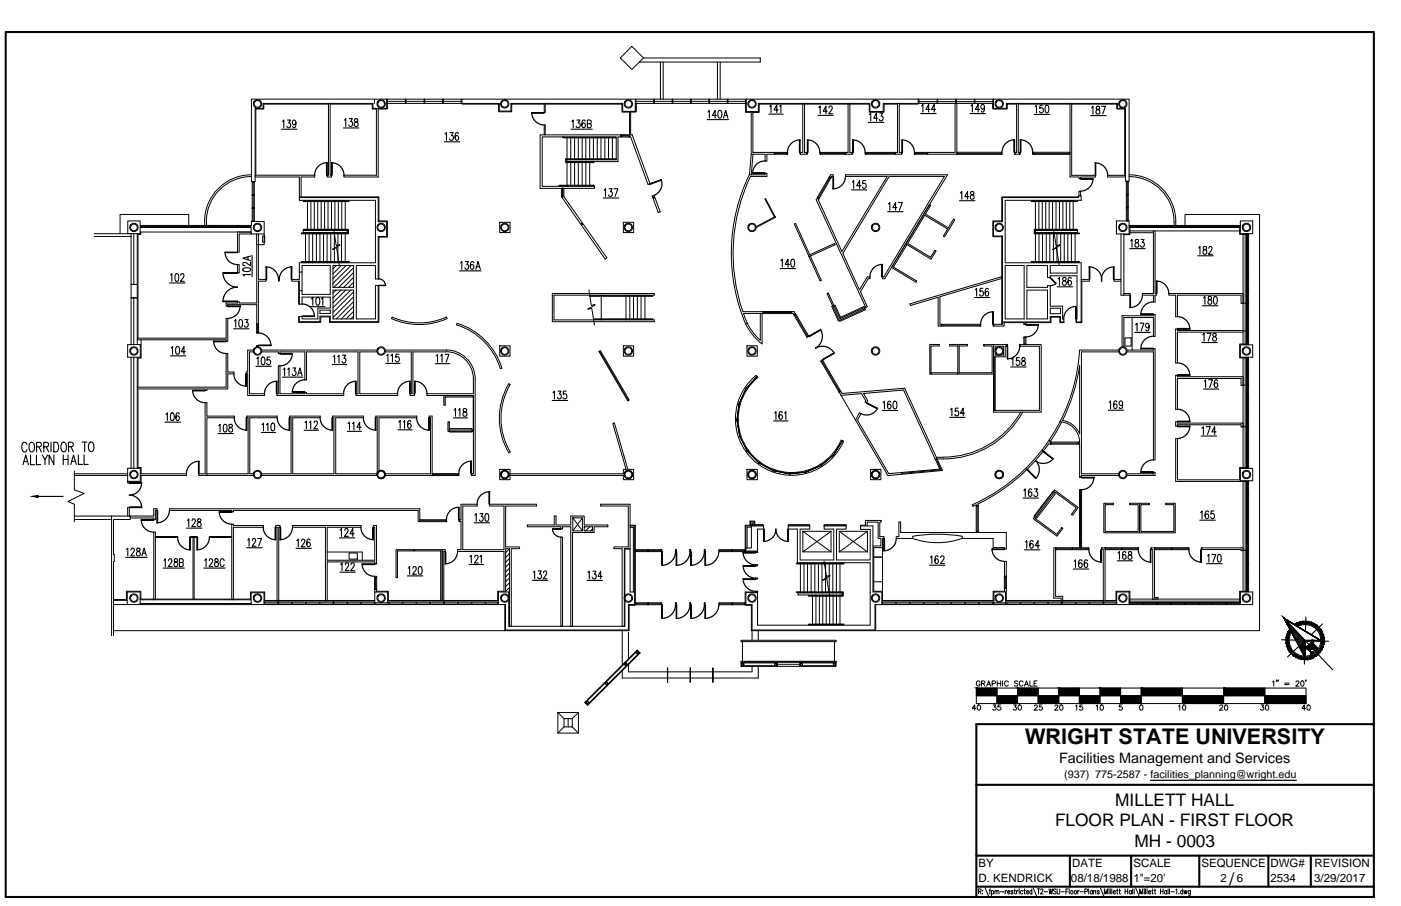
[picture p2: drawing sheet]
<svg xmlns="http://www.w3.org/2000/svg" width="432mm" height="279mm" viewBox="0 0 432 279" stroke-linecap="round" stroke-linejoin="round" font-family="sans-serif">
<defs><g id="words">
<text font-size="6.7" x="315.9" y="229.5">WRIGHT STATE UNIVERSITY</text>
<g font-size="5.3">
<text x="343.7" y="248.4">MILLETT HALL</text>
<text x="325.2" y="254.9">FLOOR PLAN - FIRST FLOOR</text>
<text x="349.7" y="261.2">MH - 0003</text>
<text x="378.9" y="272.8">/</text>
</g>
<text font-size="4.4" x="326.4" y="235.4">Facilities Management and Services</text>
<g font-size="3.5">
<text x="301.6" y="267.4">BY</text>
<text x="330.4" y="267.4">DATE</text>
<text x="349.3" y="267.4">SCALE</text>
<text x="370.3" y="267.4">SEQUENCE</text>
<text x="391.6" y="267.4">DWG#</text>
<text x="405.2" y="267.4">REVISION</text>
<text x="301.6" y="272.1">D. KENDRICK</text>
<text x="330.1" y="272.1">08/18/1988</text>
<text x="349.3" y="272.1">1&quot;=20'</text>
<text x="376.2" y="272.1">2</text>
<text x="381.2" y="272.1">6</text>
<text x="391.6" y="272.1">2534</text>
<text x="405.1" y="272.1">3/29/2017</text>
</g>
<text font-size="3.3" x="328" y="240">(937) 775-2587 - facilities_planning@wright.edu</text>
</g></defs>
<!-- layer: A-EXISTING -->
<g fill="none" stroke="#000" stroke-width=".31">
<path d="M194.7 14.3l3.6 3.6-3.6 3.5-3.5-3.5zM198.3 17.9h36v1.2h-37.2M203.6 19.1v11.5M204.4 19.1v11.5M221.1 19.1v11.5M222 19.1v11.5M101.2 31.9v22.1h-.4v.6h1.4v-.6h-.5v-22.1M101.2 32.1h-19.9v1.5h-2.5v20.4M101.7 32.1h13v1.5h1.3M115.4 30.6v1.3M116 33.4v20.6h-10v.6h10.6v-21.2M119.2 30.6v2.8h-4.3v-1.5h-33.8v1.5h-2.5v22.6h-1.1v-25.4h64.9"/>
<path d="M119.4 30.6v3h-2.8M119.4 31.3h5.5M124.9 30.6v1.3M125.2 31.3h5.5M125.2 30.6v1.3M130.7 30.6v1.3M130.9 31.3h5.5M130.9 30.6v1.3M136.4 30.6v1.3M136.6 31.3h5.6M136.6 30.6v1.3M142.2 30.6v1.3"/>
<path d="M167.7 32.1v2.6h.3v-2.6M194 34.6v7.2M194.4 34.6v7M195.8 30.6v3.7h-3.9v-2.4h-34.4v2.4h-3.6v-2.4h-34.7M195.8 31.9h34.2M196 31.3h5.5M196 30.6v3.7M201.5 30.6v1.3M201.7 31.3h5.5M201.7 30.6v1.3M207.2 30.6v1.3M207.4 31.3h5.4"/>
<path d="M207.4 30.6v1.3M212.8 30.6v1.3M213 31.3h5.5M213 30.6v1.3M218.5 30.6v1.3M218.7 31.3h5.5M218.7 30.6v1.3M224.2 30.6v1.3M224.4 31.3h5.4M224.4 30.6v1.3M229.8 30.6v4h1.7M230 30.6v3.8h3.7v-2.5h34.4v2.5h4.1v-2.5h10.8"/>
<path d="M230 30.6h118v25.3h-1.1v-22.5h-2.5v-1.5h-34.2v1.5h-4v-2.8M230 30.6h-87.6v1.5h11.3v2.4h4v-2.4h34v2.5h4.4v-2.7M231.5 34.4v13.2M232 34.4v12.6h6.6M247.4 32v15h-.7M248 32v15h.6M261.4 32v15h-.7v.6M261.9 32v15h.7M276.6 31.9v15.1h-.8v.6h.1M276.6 32.1h-4.1v2.5h-4.6v-2.5h-33.9v2.5h-2h1.7M277.2 31.9v15.1h.6M283 31.9v.2h-5.8"/>
<path d="M283 31.9h23.2M283 30.6v1.3M283.2 31.3h5.6M283.2 30.6v1.3M288.8 30.6v1.3M289 31.3h5.5M289 30.6v1.3M294.4 31.9v15.1h-8.5M294.5 30.6v1.3M294.7 31.3h5.6M294.7 30.6v1.3M294.9 31.9v15.7"/>
<path d="M300.3 30.6v1.3M300.5 31.3h5.5M300.5 30.6v1.3M306 31.9v1.7h4.4v-1.5h2.9M306 30.6v2.8M313.3 31.9v15.1h-.6v.6h.2M313.8 31.9v15.1h.7v.6h-.2M313.8 32.1h16M329.8 31.9v22.7h2.7v.5h.6v-.5h4.5v-.5h-7.3v-22.2M330.3 32.1h13.9v1.5h2.4v20.5M77.5 53.9a14.4 14.4 0 0 0-14.5 14.4M77.5 54.5a13.9 13.9 0 0 0-13.9 13.8"/>
<path d="M77.7 56v.2h.7v-.2M77.7 56.2v3.8M78 56.2v3.8M78.4 56.2v3.8M78.6 54.6h13.7v7.2h23.4v19.2h-23.4v2.9h.8v-2h8.7v8.9h-8.7v-6.9M78.6 54h18.4v.6h-4.2v6.3M167.7 41.6v-3.1h.3v3.1M172.3 57.4v.1M172.5 57.4v.1M172.5 57.1l-.2 .3M172.5 57.3v.1M172.6 57.1h10.4v.2h-10.4"/>
<path d="M173 58.1v2.5M173.4 58l.1 2.7zM173.5 42.2v.1M173.5 42.2l.2 .3M173.6 42.2v.1M173.6 42.2l.1 .1M173.7 42.3h16.2M173.7 42.5h16.2M173.8 58.1v2.5M174.8 42.2v.1M174.8 42.5v6.5M174.8 49.1v.2"/>
<path d="M174.8 49.8v.2M174.8 50.1v7M174.8 57.3v.2M175.9 42.2v.1M175.9 42.5v6.5M175.9 49.1v.2M175.9 49.8v.2M175.9 50.1v7M175.9 57.3v.2M177.1 42.2v.1M177.1 42.5v6.5M177.1 49.1v.2"/>
<path d="M177.1 49.8v.2M177.1 50.1v7M177.1 57.3v.2M178.2 42.2v.1M178.2 42.5v6.5M178.2 49.1v.2M178.2 49.8v.2M178.2 50.1v7M178.2 57.3v.2M179.4 42.2v.1M179.4 42.5v6.5M179.4 49.1v.2"/>
<path d="M179.4 49.8v.2M179.4 50.1v7M179.4 57.3v.2M180.6 42.2v.1M180.6 42.5v6.5M180.6 49.1v.2M180.6 49.8v.2M180.6 50.1v7M180.6 57.3v.2M181.8 42.2v.1M181.8 42.5v6.5M181.8 49.1v.2"/>
<path d="M181.8 49.8v.2M181.8 50.1v7M181.8 57.3v.2M182.9 42.2v.1M182.9 42.5v6.5M182.9 49.1v.2M184.1 42.2v.1M184.1 42.5v6.5M184.1 49.1v.2M185.2 42.2v.1M185.2 42.5v6.5M186.4 42.2v.1"/>
<path d="M186.4 42.5v6.5M187.6 42.2v.1M187.6 42.5v6.5M188.7 42.2v.1M188.7 42.5v6.5M189.9 49h-15.6v1.1h8.7v-.1h-8.5v-.9h15.4M191.3 41.8l2.8 .1zM191.4 41.6h-24.9v16.5h6.9M191.4 41.9v.4M194 42.3l-3.5-.1v7.6h-15.8v-.5h15.2v-7.1h-22.8v15.3h16.1v.6h-9.7M194 41.5h-2.6v.3M194 42.2v.1"/>
<path d="M194 41.6h.8M194.8 41.5l5.5 15.2-.6 .2-5.3-14.7h-.4v-.3M230.9 53.9a55 55 0 0 0-.2 47.5l2.1 2.8 2 1.9 .1-9.4M231.5 47.6l-.5 6.3h4.8v-.4h.6v.9h-5.1a55.4 55.4 0 0 0-2.4 41.7M231.5 47.6h4.3v2.1h.6v-2.1h2.2M232.1 47.6l-.6 6.3M238.6 47v.6M238.8 47.6h3.8M238.8 47h3.8M238.8 47.3h3.8M242.6 47h.2v.6h-.2zM246.7 47h-.1v.6h.1"/>
<path d="M246.7 47v.6M248.6 47v.6h-1.9M248.6 47h.2v.6h-.2M252.7 47h.2v.6h-.2zM252.9 47.6h7.6M252.9 47h7.6M252.9 47.3h7.6M255.6 54.5l-.1 .2 .6 .3v-.2M255.6 54.5l-3.6 6.3M255.6 54.5h.1M255.7 54.5l.3-.6h.8v.5h-.5l-.2 .4M255.7 54.5l.4 .3"/>
<path d="M255.8 54.8l-3.5 6.1M256.1 54.8l-3.6 6.3-.5-.3M256.1 54.8h.1M260.7 47h-.2v.6h.2M262.6 47v.6h-1.9M262.6 47h.2v.6h-.2M266.6 47h.2v.6h-.2zM266.8 47.6h9M266.8 47h9M266.8 47.3h9M275.9 47v.6M277.8 47v.6h-1.9"/>
<path d="M277.8 47h.2v.6h-.2M281.8 47l.2 .6zM282 47.6h3.8M282 47h3.8M282 47.3h3.8M285.9 47h-.1v.6h.1M285.9 47.6h9M285.9 47v.6M294.9 47h.2v.6h-.2M295.1 47.3h13.6M295.1 47.6h13.6M295.1 47h13.6"/>
<path d="M308.7 47h.2v.6h-.2zM312.9 47v.6M314.3 47v.6h-1.4M318.3 47h.2v.6h-.2zM318.5 47.3h11.1M318.5 47.6h11.1M318.5 47h11.1M329.8 47h-.2v.6h.2M346.9 54.1h-5.5v.5h5.5M347.1 55.9v.2h.6v-.2M347.1 56.1v3.8M347.4 56.1v3.8"/>
<path d="M347.7 56.1v3.8M348 54.5a13.9 13.9 0 0 1 13.8 13.8M348 53.9a14.5 14.5 0 0 1 14.4 15.6M29.1 72.1h14.1v-4h-3.8v4M29.1 72.9h11.3M40.4 72.1v15.6h1.9v-15.6M41.2 72.1v15.6M43.2 70.2h34.2v2h4M43.2 69.5h34.3v-1.2h3.9v3.9M43.2 71.6h34.2M43.4 71.6v.7h-.9v32M43.4 69.9h4"/>
<path d="M43.4 69.5v.7M47.4 69.5v.7M47.6 69.9h4.1M47.6 69.5v.7M51.7 69.5v.7M51.9 69.9h4.1M51.9 69.5v.7M56 69.5v.7M56.2 69.9h4.1M56.2 69.5v.7M58.2 69.5v-3.4h-21.2v6M60.3 69.5v.7"/>
<path d="M60.5 69.9h4M60.5 69.5v.7M63.1 68.3v1.2M63.6 68.3v1.2M64.5 69.5v.7M64.7 69.9h4.1M64.7 69.5v.7M68.8 69.5v.7M69 69.9h4.1M69 69.5v.7M73.1 69.5v.7M73.2 71.6v6.2h.5v-5.6h3.7"/>
<path d="M73.3 69.9h4M73.3 69.5v.7M77.3 69.5v.7M77.7 60.3v3.8M77.7 64.3v3.8M78 60.3v3.8M78 64.3v3.8M78.4 60.3v3.8M78.4 64.3v3.8M79.1 72.2v3.3h2.3v-3.3M79.1 75.5v17.9h-5.4v-.4h-.5v.4h-3.5v1h.5v-.4h8.9v5.9M79.6 72.2v14h2.4v.5h-2.4v13.2"/>
<path d="M81 72.8h.6v1.8h-.6zM92.3 60.7h24.5v7.4h2.6v5h-2.6v12.9h-1.1v-4.1h-5.9v16.5h5.9v-10.3h1.1v11.3h-15.2v-1.7h-2.7v1.7h-6.9v-1.8h1.1v.8h4.9v-3.4h3.8v-3.4h-8.7v2.2h-1.1v-7.1M92.3 60.9h24.3v7.5h2.6v4.5h-2.6v13.1M93.4 71.1h13.6v.6h-13.6zM93.5 61.9h14l.1 .3h-14.1zM93.5 70.7h13.9v1.4h-14.5v-.2h14.3v-1h-13.7zM94.2 71.7v9.3M94.8 61.8v9.3M95.3 71.7v9.3M95.8 61.8v9.3M96.4 71.7v9.3M96.9 61.8v9.3"/>
<path d="M97.5 71.7v9.3M97.9 61.8v9.3M98.6 71.7v9.3M99 61.8v9.3M99.7 71.7v9.3M100 61.8v9.3M100.8 71.7v9.3M101.1 61.8v9.3M102 71.7v9.3M102.2 61.8v9.3M102.9 71l.7 4.8 1-.4 .1 .1-2.2 1.4 1.2-.6 .9 5.5M103.1 71.7v9.3"/>
<path d="M103.2 61.8v9.3M104.2 71.7v9.3M104.3 61.8v9.3M105.3 71.7v9.3M105.3 61.8v9.3M106.4 61.8v9.3M106.4 71.7v9.3M154 68.6h3.2v3.1h-3.2zM173 60.6l13.5 19.3 .5-.4-7.3-10.4M173 60.6h.4M173.5 60.6h.3M173.8 60.6l5.8 8.3"/>
<path d="M175.3 62.7l.1 .2M179.1 68.9l.4-.1 .1 .3-.4 .2zM192.1 68.6h3.2v3.1h-3.2zM201.3 60.8l.3-.1 .2 .4-.4 .1zM201.3 61.1l-.3-.6 .6-.2 1.9 5-.6 .2-1.6-4.3M251.9 61l.5 .3-.2 .3 7.3 16 13.9-23.2h-12.8v-.5h31.4l-19.3 32.1h-.7v-.6h.4l18.7-31h-17.1l-14.2 23.8 5.1 11.2 2.4-4h.9v.6h-.6l-2.4 4 2.1 4.6-.5 .2-15.2-33.2zM252 60.8l-.1 .2M252.4 61.3h.1M252.5 61.1l-.1 .2M309 60.9h23.4v-.5h.8v1.4h-23.4v19.2h23.4v18.3h-1.5v-.9h.2v-13.3h-8.2v.5h-.9v-3.7h-6.3v6.7h6.3v-.5h.9v6.3h3.8v4h.4v.9h-1v-1.7h-3.2v1.7h-14.7v-26.5h-2.8v-4.4h2.8zM317.9 61.9h14.1v.3h-14.1zM318.7 70.7h13.3v.2h-13v1h13.6v.2h-13.9z"/>
<path d="M319.1 61.8v9.3h13v.6h-13M319.1 71.1v9.9M320.2 61.8v9.3M320.2 71.7v9.3M321.2 61.8v9.3M321.3 71.7v9.3M322.3 61.8v9.3M322.5 71.7v9.3M323.4 61.8v9.3M323.6 71.7v9.3M324.4 61.8v9.3M324.7 71.7v9.3"/>
<path d="M324.8 71.1l.7 4.8 1-.4 .1 .2M325.5 61.8v9.3M325.8 71.7v9.3M326.5 61.8v9.3M326.6 75.7l-2.2 1.3 1.2-.6 .9 5.5M326.9 71.7v9.3M327.6 61.8v9.3M328 71.7v9.3M328.6 61.8v9.3M329.1 71.7v9.3M329.7 61.8v9.3M330.2 71.7v9.3"/>
<path d="M330.8 61.8v9.3M331.4 71.7v9.3M332.4 60.7h-23.6v7.4h-2.8v4.9h2.8v27M332.5 60.4v-1.5h.6v1.5M344.1 68.1h3.9v4.1h-3.9zM345.5 72.2v18.8h2.8v-.5h-1.9M346.4 72.2v18.8M347.1 67.9h.6v.2h-.6zM347.1 64.1v-.2h.6v.2h-.6v3.8M347.1 60.1v-.2h.6v.2h-.6v3.8M347.4 60.1v3.8M347.4 64.1v3.8"/>
<path d="M347.7 60.1v3.8M347.7 64.1v3.8M348 69.5h34.3M348 70.2h34.3M348.2 69.5v.7M348.2 69.9h4.1M348.2 70.2v2.2h-1.8M348.2 71.8h7.3M348.2 71.2h34.1M352.3 69.5v.7M352.5 69.5v.7M352.5 69.9h4"/>
<path d="M355.5 71.2v19.3h-3.4v.5h3.4v2.1h.5v-2.1h.4v-.5h-.4v-19.3M356.5 69.5v.7M356.8 69.5v.7M356.8 69.9h4M360.8 69.5v.7M361 69.5v.7M361 69.9h4.1M361.9 68.3v1.2M365.1 69.5v.7M365.2 69.5v-3.4h23v128.4h-118.3M365.3 69.5v.7M365.3 69.9h4"/>
<path d="M369.3 69.5v.7M369.5 69.5v.7M369.5 69.9h4.1M373.6 69.5v.7M373.8 69.5v.7M373.8 69.9h4.1M377.9 69.5v.7M378.1 69.5v.7M378.1 69.9h4M382.1 69.5v2.8h2.7M382.3 68.1h3.8v4h-3.8zM383.1 72.1v34.3"/>
<path d="M383.8 72.1v34.3M384.2 72.1v34.3M384.2 76.4h.6M384.2 76.2h.6M384.5 72.3v3.9M384.5 76.4v4.1M384.8 72.1v34.3M41.2 91.9v14.4M73.2 81.6h.5v2.5h-.5zM79.1 99.9h.6v.2h-.6zM85.8 86.2h.3v.5h-.3zM92.3 83.9v2.3h-2.4v.5h2.4v2.9"/>
<path d="M92.9 80.7h14.8v.2h-14.8zM93.1 89.6h-.8v4.2M98.6 95.6h3.2v1.1h-3.2zM102.6 89.5h6.4v8.9h-6.4zM102.6 81.9h6.4v6.7h-6.4zM116.6 88.1v11.1h-14.8v-1.7h-3.2v1.7h-6.3v-1.6M120.9 97.8a20.3 20.3 0 0 0 16.7 0l.2 .5a21 21 0 0 1-17.1-.1zM140.9 99.7a20.8 20.8 0 0 1 13.8 13.8M140.9 99.7l-.2 .5M170.2 90.5h31.4v.5h-30.9v7.7h30.9v.5h-31.4zM181.5 89.4l.8 4.8 .9-.3 .1 .2M181.8 91.2h19.4v.2h-19.4"/>
<path d="M182.9 98.4h18.3l-18.3 .1M183.4 94.1l-2.3 1.2 1.3-.2 .8 5.2M185.3 91v.2M185.3 91.4v7M185.3 98.5v.2M192.9 91v.2M192.9 91.4v7M192.9 98.5v.2M194.1 91v.2M194.1 91.4v7M194.1 98.5v.2M195.3 91v.2"/>
<path d="M195.3 91.4v7M195.3 98.5v.2M196.4 91v.2M196.4 91.4v7M196.4 98.5v.2M197.6 91v.2M197.6 91.4v7M197.6 98.5v.2M198.8 91v.2M198.8 91.4v7M198.8 98.5v.2M229 96.1h6.1"/>
<path d="M230.3 99.7l-.5 .2M234.3 96.7v8.3M235.1 96.1h.2v.6M235.1 96.7l-6-.1 .4 1a16.8 16.8 0 0 0 4.8 7.3M235.1 96.1v.6h8.7M235.3 96.1h8.5M235.3 96.4h8.5M243.8 96.1h.2v.6h-.2zM244 96.1h.8l.3 .6M244 96.7h.4l.3 .3M244.7 97h.1M244.7 97.2l4 6.8 .5-.3-.1-.2-.5 .4"/>
<path d="M245 97l3.9 6.7M245.1 96.7l.2 .2-.6 .3v-.2M245.1 96.7l-.4 .3M245.3 96.9l3.8 6.6M308.8 85.3l-28.3 8.4 .1 .5 8.6-2.5v8.9h.9v-.6M308.8 85.9l-19.1 5.6v8.5h.4M309 99.3v.7h-2.7v.6M309.8 81.9h5.9v16.5h-5.9zM315.6 99.9v-.4h-6.1v1.1h-3.2M315.6 99.9h.6M316.5 89.5h6.3v8.9h-6.3zM317.9 80.7h14.7v.2h-14.7z"/>
<path d="M323.7 81.9h8.2v2.3h-8.2zM323.7 95.1h3.2v1.6h-3.2zM327.9 99.3v.2h-1.2v-1.7h-2.8v1.7h-7.7v.6h-.6v-.2M333.2 86.2h2.5v.5h-2.5M333.4 86.7v12.8h-1.7v-1.1M339.4 86.2h.2v.5h-.2zM345.5 86.2h-2.2v.5h2.2M348.9 97.9v10.1M360.2 90.5h22.9v3.1h-.6v-2.6h-19.6v6.7h-.6v-6.7h-2.1zM383.1 93.5h1.1M384.2 97.7h.6M384.2 97.9h.6"/>
<path d="M384.2 93.6h.6M384.2 93.4h.6M384.2 89.3h.6M384.2 89.1h.6M384.2 85h.6M384.2 84.8h.6M384.2 80.7h.6M384.2 80.5h.6M384.5 80.7v4.1M384.5 85v4.1M384.5 89.3v4.1M384.5 93.6v4.1"/>
<path d="M384.5 97.9v4.1M39.3 106.3h3.9v3.9h-3.9zM40.4 106.3v-14.4h1.9h-1.9v-4.2h1.9v18.6M40.4 110.2v34.2M41.2 110.2v34.2M42.3 119.4h27.4v-10.4h.5v5.7h1.9v.6h-1.9v4.6h-6.4v.5h-.6v-.5h-20.9M42.3 104.3h27.4v-6.1h.5v7h-.5v-.4h-27.4M42.3 110.2v34.2M43.5 104.8v5.6h-1v9M78.2 108h-1.9v6.7h-.4v.6h.4v6.7h5.2v-.6h-4.6v-12.9h1.3M79.1 102.5h.6v.3h-.6zM79.1 100.1v2.4"/>
<path d="M79.1 106.8v-.2h.6v.2M79.1 106.8h.5M79.1 106.8v.2M79.4 100.1v2.4M79.7 106.8l-.1 .2M79.7 100.1v2.4M80.6 108.5h5.2v.5h.5v-.5h7.7v8.7h.5v-8.7h15.8v12.9h-.6v.6h12.9v-.6h-11.7v-12.9h5.4M80.6 108h35.7M85.8 112.8h.5v8.6h7.7v-.4h.5v.4h11.4v.6h-20.5v-.6h.4zM118.7 108l18.8-.1a8.9 8.9 0 0 1 8.9 8.9M118.7 108.5h8.1v12.9h-.4v.6h1.4v-.6h-.5v-12.9h10.2a8.4 8.4 0 0 1 8.4 8.3M140.7 100.2a20.3 20.3 0 0 1 13.5 13.5l.5-.1"/>
<path d="M145.9 116.9v4.5h-14.3v.6h14.3v24.1h-.4M146.4 116.9v29.7h-.9M154 106.7h3.2v3.1h-3.2zM157.3 118.6a20.3 20.3 0 0 0 0 20.8l-.5 .2a20.9 20.9 0 0 1 0-21.3l.5 .3M184.6 108.4l.5-.3 8.8 15.3-.4 .2zM184.8 108.3l8.9 15.2M192.1 106.7h3.2v3.1h-3.2zM229.6 119.7l.7 .5M229.9 119.9l-2.1 4.6zM230.2 106.7h3.2v3.1h-3.2zM233 115.8a17.4 17.4 0 0 0 .6 27.3 17.4 17.4 0 0 0 26.4-7M233.1 115.8l.5 .6"/>
<path d="M233.3 116.1l-3.4 3.8zM233.5 116.4a16.5 16.5 0 0 0 .6 26 16.5 16.5 0 0 0 25.1-6.7l.8 .4M253.1 111.5l5.4 9.3M253.3 111.4l5.5 9.3M253.6 111.2l5.5 9.3M253.6 111.2l-.1-.1-.5 .3 .1 .1M253.6 111.2l-.5 .3M290.1 100h.2v.6h-.2M290.3 100.3h11.8M290.3 100.6h11.8M290.3 100h11.8M302.1 100h.2v.6h-.2z"/>
<path d="M306.2 110.2h.5v16.2M306.2 110h3.6v-3.2h.4v-.5h-4v20.1M306.3 100h-.2v.6h.2M306.5 110.2v16.2M306.7 106.8h2.6v2.7h-2.6zM306.7 110v.2M314.5 106.3h6.4v20.8h-14.7v-.6h14.2v-19.7h-5.9zM315.6 103.9h.6v.2h-.6zM315.6 106.3v-.2h.6v.2M315.6 104.1v2M315.9 104.1v2M316.2 104.1v2"/>
<path d="M332.7 112.8a56.4 56.4 0 0 1-5.2 16.8M332.8 112.8v21M344.9 108h-12.2a55.9 55.9 0 0 1-6 22.1M344.9 108.5h-11.6v37.6h11.6M345.8 107v-9.6h9.7v-.4h.5v6.7h-.5v-5.8h-9.1v9.1M346.7 104.2h1.9v2.5h-1.9zM347.4 108h8.1v-.5h.5v34.4h-.5v-33.4h-8.1M362.3 115.8h.6v.4h20.2v2.6h-.6v-2.1h-19.6v9.6h-.6zM382.3 106.4h3.8v3.8h-3.8zM383.1 101.9h-20.2v-.4h-.6v10.4h.6v-9.5h20.2M383.1 110.2v34.3M383.1 118.8h1.1"/>
<path d="M383.1 102.1h1.1M383.8 110.2v34.3M384.2 106.1h-2.1v4.3h2.7M384.2 102h.6M384.2 110.2v34.3M384.2 114.3h.6M384.2 114.5h.6M384.2 118.6h.6M384.2 118.8h.6M384.2 106.1h.6M384.2 102.2h.6M384.5 102.2v3.9"/>
<path d="M384.5 110.4v3.9M384.5 114.5v4.1M384.5 118.8v4.1M384.8 110.2v34.3M42.5 120.2v24h1v1.9M227.1 129.6l.9 5zM227.4 124.4l.8 .2M227.6 129.6h-.9M227.8 124.5l-.7 5.1zM228 134.6l2.3 4.5zM228.4 134.4l-.8 .3M230.3 139.1l3.6 3.7z"/>
<path d="M230.7 138.9l-.7 .4M256.6 140l.7 .5M258.5 120.8l.2 .2M258.7 121l.5 .9M259.1 120.5l-.6 .3M259.1 120.5v.2M259.1 120.7l.4 .6 19.3-1.6 11.7 25.4-16.8 1.6-10-17.1M259.1 120.7l-.4 .3M259.2 121.9l6.3-.5 1.3 2.2-.2 .4 .5 .2 .3-.7-1.3-2.2 12.4-1 11.2 24.4-15.8 1.4-9.6-16.5 1.1-2-.5-.3-1.2 2.3M259.2 121.9l4.5 7.7M259.6 135.9l-2.6 4.4zM306.2 126.5h.5"/>
<path d="M314.6 127.1a27.4 27.4 0 0 1-23.9 13.9M315.2 127.1a28 28 0 0 1-24.5 14.4M321.2 138.8l.4 .3-5.1 5.7-.3-.3zM323.3 135.8l.5 .3M323.3 135.8l-2.2 3M323.7 136.1l-.2 .3h.3v.5M323.8 136.4l.2-.1v.7l-.2-.1M323.8 136.9h-.6l-1.7 2.2M324 136.7h8.3M324 136.3h8.3M324 137h8.3M326.7 130.1a6.4 6.4 0 0 1 6.1 6.3h-.3"/>
<path d="M326.7 130.1l-3.4 5.7M327.3 130.1l-3.5 6M327.5 129.6a6.9 6.9 0 0 1 5.2 4.2M332.5 136.4v.5h.3v10.1M332.5 136.4l-.2-.1v.7l.2-.1M362.3 130.1h.6v.4h20.2v1.2h-.6v-.7h-19.6v.4h-.6zM362.9 131v.4M383.1 131.6h1.1M384.2 122.9h.6M384.2 123.1h.6M384.2 127.2h.6M384.2 127.4h.6"/>
<path d="M384.2 131.5h.6M384.2 131.7h.6M384.2 135.8h.6M384.2 136h.6M384.5 123.1v4.1M384.5 127.4v4.1M384.5 131.7v4.1M384.5 136v4.1M39.3 159.1v-2.6h.5v2.6h7.6v-2.2h1v.5h-.5v2.9h-.5v-.6h-7.3M39.3 148.4h3.9v-4h-3.9v4.5h.5v-.5M43.2 146.1h14.3v.5h-14.3M43.5 146.6v2.1h-3.7"/>
<path d="M52.2 156.9h77.2v3.9h-.5v-3.4h-57v.4h-.5v-.4h-19.2zM63.8 146.6v-17.8h8.4v-.5h-8.4v-4.1h-.6v21.9h-1.9v.5h16.9M63.8 146.1h12.7v-17.3h-.5v-.5h9.4v.5h-8.4v17.3h1.2M80.6 146.1h9.1v-17.3h-.4v-.5h9.4v.5h-8.5v17.3h12.7v-17.3h-.4v-.5h9.5v.5h-8.5v17.3h12.8M80.7 146.6h35.6M116.8 145.3v-16.5h11.7v-.5h-12.7v.5h.5v17.2M118.7 146.6h14.5M118.7 146.1h14v-17.3h-.4v-.5h.9v18.4M133.2 146.1h.2v.6h-.2M133.4 146.7h7.8M133.4 146.1h7.8M133.4 146.4h7.8"/>
<path d="M141.2 146.1h.2v.6h-.2zM145.5 146.1h-.2v.6l.2-.1M145.5 146.1v.5M154 144.8h3.2v3.1h-3.2zM156.8 146.6h35.7M156.8 146.1h35.7M176.5 159.7h3v4h-3zM176.5 159.7l3 4M179.5 159.7l-3 4M193 144.8h-.9v1.3M193.5 144.8h1.8v3.1h-3.2v-1.3M193.6 145.1l-4.2-14.7-.5 .2 4.2 14.6"/>
<path d="M230.2 144.8h3.2v3.1h-3.2zM233.9 142.7l4.5 2.4zM234.2 142.4l-.5 .7M238.4 145.2l5 .9zM238.5 144.8l-.3 .8M243.4 146.1l5-.5zM243.4 145.7l-.1 .8M248.3 145.2l.2 .8M248.4 145.6l4.7-2.1zM252.9 143.2l.4 .7M253.1 143.5l3.9-3.2zM268.3 144.8h3.2v3.1h-3.2z"/>
<path d="M277.9 145.7v.5M288.5 141.4l1.6 3.5-12.2 1.1M288.6 141h2.2M288.7 141.4l-.4 .2M288.8 141.5h2M300.9 156.1v7.7M300.9 155.9v.2h.6v-.2M301.2 156.1v7.7M301.5 155.4v.5M301.5 155.9h.1M301.5 156.1v7.7M316.1 144.4a55.8 55.8 0 0 1-16.5 11.3l.3 .4 1-.4v.2h.6"/>
<path d="M316.5 144.8a56.4 56.4 0 0 1-15.1 10.6M332.7 151h.6v.2h-.6zM332.7 151.2v17.7h-7.4M332.7 156.5h.6M332.7 156.6h.6M332.8 147l-.1 .2h.6v-.2M332.8 147h.5M333 151.2v5.3M333 156.6v5.3M333.3 151.2v17.7h2.2M344.9 146.6h-11.6v.4M347.4 146.1h8.1v-.4h.5v.9h-8.6"/>
<path d="M382.3 144.5h3.8v3.8h-3.8zM382.3 148h-19.4v-12.8h-.6v13.3h22.5M383.1 148.3v34.3M383.8 148.3v34.3M384.2 144.2h-2.1v3.8M384.2 148.3v34.3M384.2 156.9h.6M384.2 156.7h.6M384.2 152.7h.6M384.2 152.5h.6M384.2 140.1h.6M384.2 140.3h.6"/>
<path d="M384.2 144.2h.6M384.5 140.3v3.9M384.5 148.5v4M384.5 152.7v4M384.5 156.9v4.1M384.8 148.3v34.3M47.9 165.5h6.9v.2h-6.9M59.5 165.7v19.1M59.8 165.7v19.1M60.7 165.7v-.2h-2.1v.2h2.3M71.4 165.5h-6.9v.2h6.9M100.9 170.2h10.7v2.6"/>
<path d="M107.6 170.5h2.5v1.9h-2.5zM115.5 177.7h.6v.2h-.6zM115.5 177.9v3.8M115.5 173.7h.5M115.8 177.9v3.8M116 173.7l.1 .2h-.6v-.6h-14.6v11.9M116 173.7v-11.6h-.9v.5h.4v10.2h-14.6v-10.2h10.4v-.5h-21.2v.5h10.2v22.8M116.1 177.9v3.8M129.4 160.3h.2v.6h-.2M129.6 160.6h7.8M129.6 160.9h7.8M129.6 160.3h7.8"/>
<path d="M137.4 160.3h.2v.6h-.2zM141.7 160.8l-.3 .1v-.6h.7v-4.8h5v.6h-4.5v13.4h12.7v-13.4h-4.4v-.6h14.4v.6h-9.5v12.6h4.3v.5h-2.5v23.9h-.6v-23.9h-1.2v13.4M141.7 160.8h.4v8.7h-1.1v.6h14.3v12.5M141.7 160.3v.5M180.1 162.4h2.5v1.3h-2.5zM194.2 162h1.6v24.5h.2v-.6h-.2M194.2 162.6h1v20M194.2 162.2h1.4v20.4M195.8 169.5h8.2v.6h-.2M195.8 170.1h.2M196 169.5v.6h3.7M196 169.8h3.7"/>
<path d="M199.7 170.1h4.1M199.7 169.5v.6M199.9 169.8h3.9M199.9 169.5v.6M203.8 169.5v.6M221.8 169.5h-.3v.6h.3M221.8 169.5h3.8M221.8 169.8h3.8M221.8 170.1h7.7M221.8 169.5v.6M225.6 169.5h.2v.6M225.6 169.5v.6"/>
<path d="M225.8 169.5h3.7M225.8 169.8h3.7M229.7 169.5h-.2v.6h.2M229.7 162h1.5v-1.3h1.4v1.3h2.7v1.2h-1.8v7h-3.8zM231.3 161.8h3.8M231.4 162.2v-1.3h1v1.3M231.6 162.2v6.8h-1.7M231.6 162.6h-1.3v6.4M231.7 162.2v-.9h.3v.9M235.3 162.2h-5.4v7.7h3.6M243 162.2v1h2.8v10.3h22.4v19.3h-34.7v-10.2h-.7v.2M243 162.2v-.2h6.6v1.2h-3v9.5h10.4v-9.5h-3v-1"/>
<path d="M243 162.2h6.6M243 161.8h6.6M246.7 173.5v9.4M247.5 163.8v6.4M247.5 163.8l8.6 6.4M247.5 163.8h8.6M247.8 173.5v9.4M248.9 173.5v9.4M250 173.5v9.4M251.1 173.5v9.4M252.2 173.5v9.4M253.3 173.5v9.4"/>
<path d="M254 173l.7 4.8 .9-.4 .1 .2M254 162.2h6.8M254 162.2v-.2h6.8v.2M254 161.8h6.8M254.4 173.5v9.4M255.6 173.5v9.4M255.8 177.6l-2.3 1.3 1.3-.6 .9 5.5M256.1 163.8l-8.6 6.4h8.6M256.1 163.8v6.4M256.7 173.5v9.4M257.8 173.5v9.4M258.7 170.2h8.6"/>
<path d="M258.7 163.8h8.6M258.7 163.8v6.4M258.7 163.8l8.6 6.4M258.9 173.5v9.4M260.1 173.7h-14.6v.2h14.6v-.2M260.8 162.2v1h-3v9.5h10.4v-9.4h-3v-1.3h1.5v-1.5h4.9v.5h-.4v4.5h1.2v.5h-.4v2.9h-2.7v13.4h2.7v2.9h34.1v-2.9h3.5v-.8M265.2 162.2h3.8v20.4h2.8v3.9M267.3 162.2v-1.2h3.4v5h.8v2.4h-2.5M267.3 163.8v6.4M267.3 163.8l-8.6 6.4M269.3 171.8h2.7M269.3 179.4h2.7"/>
<path d="M272 168.9v13.4M281.3 166a22.9 22.9 0 0 0 15.2 0M281.3 165.4v.6M296.5 165.4a45.7 45.7 0 0 0-15.2 0M300.9 164h.6v.2h8.6v5.1h-.5v-.4h-3.5v-2.9h-9.5v-.6M300.9 164v-.2h.6v.2M300.9 164v.2h-23.3v-3.2h-.6v4.5h-.8v.5h5.1M301.5 164h.1M309.6 177.7h.6v.2h-.6zM309.6 177.9v3.4M309.6 177.7v-4.6h.5v4.6M309.9 177.9v3.4"/>
<path d="M310.2 177.9v3.4M325.3 168.9h-.5v15.6h2.2v1.4M325.3 168.9v15h2.2v2M325.3 169.5h10.2M325.5 169.2h4.9M325.5 168.9v.6M330.4 168.9v.6M330.6 169.2h4.9M330.6 168.9v.6M332.7 162.1h.6M332.7 161.9h.6M332.7 167.5h.6"/>
<path d="M332.7 167.4h.6M333 162.1v5.3M333 167.5v1.7M335.5 168.9l.1 .6zM339.6 169v.5h.4v15.7h-12.5M339.6 169l-.2-.1v.6h.2M339.6 169h1M340.6 169.5h10.1M340.7 169.2h5M340.7 168.9v.6M345.7 168.9v.6M345.8 168.9v.6"/>
<path d="M345.8 169.2h4.9M350.7 168.9l.2 .6zM350.7 168.9h-10.1v16.5M354.9 169h.9v15.2h1.1v.6M354.9 169v.5h.4v15.3M354.9 169l-.2-.1v.6h.2M355.8 169v.5M356 168.9h10.5v.6h-10.5M356 169.2h5M361 168.9v.6M361.2 169.2h5.1M361.2 168.9v.6"/>
<path d="M366.3 168.9v.6M370.3 168.9h.1v.6h-.1zM370.4 169h12.7v.8h-.6v-.3h-12.1zM383.1 169.7h1.1M384.2 165.5h.6M384.2 161h.6M384.2 169.8h.6M384.2 178.4h.6M384.2 178.2h.6M384.2 174.1h.6M384.2 173.9h.6M384.2 169.6h.6"/>
<path d="M384.2 165.3h.6M384.2 161.2h.6M384.5 161.2v4.1M384.5 165.5v4.1M384.5 169.8v4.1M384.5 174.1v4.1M384.5 178.4v3.9M34.4 196v-36.9h5.7v1.1h-5.1v10.8h.2v2.2h-.2v22.8M35 185.1h4.2v-2.5h4v3.9M35 186.5h42.4M35 184.9h4v-2.6h4.4v2.5h33.8v-2.2h4.4v2.6h33.9M39.2 185.1v1.4"/>
<path d="M43.2 186.1h34.2M43.2 185h34.2M47.4 185v-20.9h.5v20.9M71.4 185v-23.4h.5v.5h9.3v.5h-9.3v22.4M77.4 186.5v-3.7h4v3.7M77.4 186.5h78.4v7.8h37.9v-7.8h10.1M81.4 185.9h72.2M81.4 185.4h34.1M81.4 186.3h72.2M81.6 185.9v.4M85.4 185.4v-22.8h-.4v-.5h1.3v.5h-.4v22.8M85.7 185.9v.4"/>
<path d="M85.7 185.4v.5M85.9 185.9v.4M89.9 185.9v.4M90.1 185.9v.4M94.2 185.9v.4M94.4 185.9v.4M98.4 185.9v.4M98.6 185.9v.4M102.7 185.9v.4M102.8 185.4v.5M102.9 185.9v.4M106.9 185.9v.4"/>
<path d="M107.2 185.9v.4M111.2 185.9v.4M111.4 185.9v.4M115.5 185.9v.4M115.5 185.9v-3.3h4v3.3M115.5 182.6v-.8h.5v.8M115.7 185.9v.4M116 181.8l-.5-.1 .6 .1M116 182.3h3.7v2.9h33.7v-2.9h1.9M119.5 185.4h34.1M119.7 185.9v.4M119.9 185.9v.4"/>
<path d="M124 185.9v.4M124.2 185.9v.4M128.2 185.9v.4M128.5 185.9v.4M132.5 185.9v.4M132.7 185.9v.4M136.3 185.2v-15.7h.9v.6h-.4v15.1M136.8 185.9v.4M136.9 185.4v.5M137 185.9v.4M141 185.9v.4M141.2 185.9v.4"/>
<path d="M145.3 185.9v.4M145.5 185.9v.4M149.5 185.9v.4M149.7 185.9v.4M153.4 185.9v.4M155.6 186.5v8M156.8 184.1v-1.5h-3.2v3.9M156.8 184.8v8.3h35.8v-8M172.9 193.1v-27.5h.5v27.5M175.9 193.1v-30.7h-2.5v.7h-.5v-.7h-10.4v-.5h8.3v-2.8h.6v2.8h4.5v-2.8h4.2v2.8h7.2v.5h-4.2v1.8h-6.6v28.9M191.7 193.1v-23.9h-2.5v-.5h4.4v-12.6h-8.5v-.6h9.1v13.7h-1.8v23.9M191.8 194.5v10.6"/>
<path d="M192.6 183.8v-14.5h1.6v13.3h1.4v4.1h-1.7v7.8h-158.9M193.7 194.9v8.3M195.6 185.9h8.2M196 186.2h3.7M199.7 185.9v.6M199.9 186.2h3.9M199.9 185.9v.6M203.8 185.9h.2v.6h-.2M203.8 185.9v.6M221.8 185.9h-.3v.6h.3M221.8 185.9v.6M221.8 186.2h3.8"/>
<path d="M221.8 185.9h7.7M221.8 186.5h7.7M225.6 185.9v.6M225.8 186.2h3.7M225.8 185.9v.6M228.4 197.5h29.3v.4h-29.3zM228.8 197.9v6M229.9 185.9h-.4v.6h2.3v7.8h37.9v-7.8h112.6M231.8 194.5v3M232.8 182.6h-3.1v3.9M233.5 182.8h-3.6v3.9h1.7v7.8h38.3M233.7 194.5v3"/>
<path d="M245.5 182.5h14.4v1.4h-10.7v-.2h10.5v-1h-14.2zM246 182.9h13.5v.6h-13.5zM249.2 192.5h10.9v.2h-10.9zM250.4 183.5v9.3M251.5 183.5v9.3M252.5 183.5v9.3M253.6 183.5v9.3M254.6 183.5v9.3M255.7 183.5v9.3M256.8 183.5v9.3M257.2 197.9v6M257.8 183.5v9.3"/>
<path d="M258.9 183.5v9.3M269.9 186.5v8M271.8 185.9h72.4M271.8 185.4h34.5M271.8 186.3h72.4M272 185.9v.4M276.1 185.9v.4M276.3 185.9v.4M280.3 185.9v.4M280.5 185.9v.4M284.6 185.9v.4M284.8 185.9v.4"/>
<path d="M288.9 185.9v.4M289.1 185.9v.4M293.1 185.9v.4M293.3 185.9v.4M297.4 185.9v.4M297.6 185.9v.4M301.6 185.9v.4M301.8 185.9v.4M305.9 185.9v.4M306.1 185.9v.4M306.3 186.5v-3.9h3.6v3.9M309.6 181.3h.6v.2h-.6z"/>
<path d="M309.9 185.4h34.3M310.1 181.5v3.7h16.9M310.1 185.9v.4M310.4 185.9v.4M314.4 185.9v.4M314.6 185.9v.4M318.7 185.9v.4M318.9 185.9v.4M322.9 185.9v.4M323.1 185.9v.4M327.2 185.9v.4M327.4 185.9v.4"/>
<path d="M331.4 185.9v.4M331.7 185.9v.4M335.7 185.9v.4M335.9 185.9v.4M340 185.2v.2M340 185.9v.4M340.1 185.4v.5M340.2 185.9v.4M340.6 185.2h3.4v-2.9h4.2v3.5M344 185.9v.4M344.2 186.5v-3.9h3.8v3.9M348 184.8h34.3"/>
<path d="M348 185.4h34.3M348 185.8h34.3M348.2 186.2h4.1M348.2 185.8v.7M352.3 185.8v.7M352.5 186.2h4M352.5 185.8v.7M356.5 185.8v.7M356.8 186.2h4M356.8 185.8v.7M360.8 185.8v.7M361 186.2h4.1"/>
<path d="M361 185.8v.7M365.1 185.8v.7M365.3 186.2h4M365.3 185.8v.7M369.3 185.8v.7M369.5 186.2h4.1M369.5 185.8v.7M373.6 185.8v.7M373.8 186.2h4.1M373.8 185.8v.7M377.9 185.8v.7M378.1 186.2h4"/>
<path d="M378.1 185.8v.7M382.3 182.6h3.8v3.9h-3.8zM384.8 182.3h-2.7v4.2M171.9 219.7h6.4v6.4h-6.4zM171.9 219.7l1.9 1.9M178.3 219.7l-1.9 1.9M180.2 216.6l16.2-16.1 .9 .9-16.2 16.1zM180.4 216.5l.9 .9M180.6 216.7h.1M181 216.3l-.3 .4 .3 .4 .5-.4M181.1 216.3l.4 .4M181.1 216.3l-.4 .4"/>
<path d="M181.1 216.3l.3 .4M181.4 216.7h.1M181.5 216.8l-.4 .3M186.6 210.8l.4-.5 .4 .4-.4 .5M186.6 210.8l.4 .4M186.6 210.8h.1M187 210.4l-.4 .4M187 210.4l.3 .4-.3 .4M192.4 204.8v.1M192.5 204.9l.4 .4M192.5 204.9h.1M192.8 205.3h.1"/>
<path d="M192.8 204.5l.5 .4M192.8 204.5l-.3 .4M192.9 205.2h.1M192.9 204.5h.1M192.9 204.5l.4 .4M193.3 204.8v.1M193.3 204.9l-.4 .4M193.7 204.9v2.3h38.1v-1.7M196 201.2v.1M196.3 200.6l.9 .9M196.4 200.8l-15.9 15.8M196.4 201.7h.1"/>
<path d="M196.5 201.6h.1M196.5 200.9l-.4 .4 .4-.4 .4 .4M196.9 201.3l-.4 .4-.4-.4 .3 .4M196.9 201.4l-.4 .3M197 201.4l-15.9 15.8M205.7 205.9l.1 4.5zM212.7 205.9l.1 4.5zM219.7 205.9l.1 4.5zM228.4 204.2h29.3v1.3h-29.3zM228.4 203.9h29.3v.2h-29.3zM228.6 205.1v.1M228.6 204.2v1.3"/>
<path d="M228.6 204.4h10.8M228.6 205.3h10.8M228.6 204.5v.1M228.7 205.2h.5M228.8 204.1v.1M229.1 204.5l.1 .7M229.2 204.6h-.5v.6h.5M229.2 205.1l-.1 .1M233.7 205.5v3.6h-41.9v-2.2M238.7 205.1l.1 .1M238.8 204.5l-.1 .1M238.8 205.2h.5"/>
<path d="M239.3 204.5l.1 .1M239.3 204.6h.1M239.3 204.6h-.5v.6h.5M239.3 204.6h-.5v.6M239.4 205.1l-.1 .1M239.4 204.2v1.3M239.6 204.2v1.3M239.6 204.9h6.9M246.5 204.2v1.3M246.6 205.1h.7M246.7 204.2v1.3M246.7 204.4h10.8"/>
<path d="M246.7 205.3h10.8M246.7 204.5l-.1 .1M246.7 204.6h.6v.6h-.6zM246.7 204.6h.6M247.3 204.5v.7M256.8 205.1h.7M256.9 204.5v.7M256.9 204.6h.5v.6h-.5zM256.9 204.6h.5M257.2 204.1v.1M257.4 204.5l.1 .1M257.5 204.2v1.3"/>
<path d="M173.8 221.6h2.6v2.6h-2.6zM173.8 224.2l-1.9 1.9M175.1 221.6v2.6M176.4 224.2l1.9 1.9"/>
<circle cx="79.4" cy="32" r="1.04"/>
<circle cx="79.4" cy="32" r="1.29"/>
<circle cx="117.5" cy="32" r="1.04"/>
<circle cx="117.5" cy="32" r="1.29"/>
<circle cx="155.6" cy="32" r="1.04"/>
<circle cx="155.6" cy="32" r="1.29"/>
<circle cx="193.7" cy="32" r="1.04"/>
<circle cx="193.7" cy="32" r="1.29"/>
<circle cx="231.8" cy="32" r="1.04"/>
<circle cx="231.8" cy="32" r="1.29"/>
<circle cx="269.9" cy="32" r="1.04"/>
<circle cx="269.9" cy="32" r="1.29"/>
<circle cx="308" cy="32" r="1.04"/>
<circle cx="308" cy="32" r="1.29"/>
<circle cx="346.1" cy="32" r="1.04"/>
<circle cx="346.1" cy="32" r="1.29"/>
<circle cx="41.3" cy="70.1" r="1.04"/>
<circle cx="41.3" cy="70.1" r="1.29"/>
<circle cx="79.4" cy="70.1" r="1.04"/>
<circle cx="79.4" cy="70.1" r="1.29"/>
<circle cx="117.5" cy="70.1" r="1.04"/>
<circle cx="117.5" cy="70.1" r="1.29"/>
<circle cx="155.6" cy="70.1" r="1.04"/>
<circle cx="155.6" cy="70.1" r="1.29"/>
<circle cx="193.7" cy="70.1" r="1.04"/>
<circle cx="193.7" cy="70.1" r="1.29"/>
<circle cx="231.8" cy="70.1" r="1.04"/>
<circle cx="231.8" cy="70.1" r="1.29"/>
<circle cx="269.9" cy="70.1" r="1.04"/>
<circle cx="269.9" cy="70.1" r="1.29"/>
<circle cx="308" cy="70.1" r="1.04"/>
<circle cx="308" cy="70.1" r="1.29"/>
<circle cx="346.1" cy="70.1" r="1.04"/>
<circle cx="346.1" cy="70.1" r="1.29"/>
<circle cx="384.2" cy="70.1" r="1.04"/>
<circle cx="384.2" cy="70.1" r="1.29"/>
<circle cx="41.3" cy="108.2" r="1.04"/>
<circle cx="41.3" cy="108.2" r="1.29"/>
<circle cx="79.4" cy="108.2" r="1.04"/>
<circle cx="79.4" cy="108.2" r="1.29"/>
<circle cx="117.5" cy="108.2" r="1.04"/>
<circle cx="117.5" cy="108.2" r="1.29"/>
<circle cx="155.6" cy="108.2" r="1.04"/>
<circle cx="155.6" cy="108.2" r="1.29"/>
<circle cx="193.7" cy="108.2" r="1.04"/>
<circle cx="193.7" cy="108.2" r="1.29"/>
<circle cx="231.8" cy="108.2" r="1.04"/>
<circle cx="231.8" cy="108.2" r="1.29"/>
<circle cx="269.9" cy="108.2" r="1.04"/>
<circle cx="269.9" cy="108.2" r="1.29"/>
<circle cx="308" cy="108.2" r="1.04"/>
<circle cx="308" cy="108.2" r="1.29"/>
<circle cx="346.1" cy="108.2" r="1.04"/>
<circle cx="346.1" cy="108.2" r="1.29"/>
<circle cx="384.2" cy="108.2" r="1.04"/>
<circle cx="384.2" cy="108.2" r="1.29"/>
<circle cx="41.3" cy="146.3" r="1.04"/>
<circle cx="41.3" cy="146.3" r="1.29"/>
<circle cx="79.4" cy="146.3" r="1.04"/>
<circle cx="79.4" cy="146.3" r="1.29"/>
<circle cx="117.5" cy="146.3" r="1.04"/>
<circle cx="117.5" cy="146.3" r="1.29"/>
<circle cx="155.6" cy="146.3" r="1.04"/>
<circle cx="155.6" cy="146.3" r="1.29"/>
<circle cx="193.7" cy="146.3" r="1.04"/>
<circle cx="193.7" cy="146.3" r="1.29"/>
<circle cx="231.8" cy="146.3" r="1.04"/>
<circle cx="231.8" cy="146.3" r="1.29"/>
<circle cx="269.9" cy="146.3" r="1.04"/>
<circle cx="269.9" cy="146.3" r="1.29"/>
<circle cx="308" cy="146.3" r="1.04"/>
<circle cx="308" cy="146.3" r="1.29"/>
<circle cx="346.1" cy="146.3" r="1.04"/>
<circle cx="346.1" cy="146.3" r="1.29"/>
<circle cx="384.2" cy="146.3" r="1.04"/>
<circle cx="384.2" cy="146.3" r="1.29"/>
<circle cx="41.3" cy="184.4" r="1.04"/>
<circle cx="41.3" cy="184.4" r="1.29"/>
<circle cx="79.4" cy="184.4" r="1.04"/>
<circle cx="79.4" cy="184.4" r="1.29"/>
<circle cx="117.5" cy="184.4" r="1.04"/>
<circle cx="117.5" cy="184.4" r="1.29"/>
<circle cx="155.6" cy="184.4" r="1.04"/>
<circle cx="155.6" cy="184.4" r="1.29"/>
<circle cx="193.7" cy="184.4" r="1.04"/>
<circle cx="193.7" cy="184.4" r="1.29"/>
<circle cx="231.8" cy="184.4" r="1.04"/>
<circle cx="231.8" cy="184.4" r="1.29"/>
<circle cx="269.9" cy="184.4" r="1.04"/>
<circle cx="269.9" cy="184.4" r="1.29"/>
<circle cx="308" cy="184.4" r="1.04"/>
<circle cx="308" cy="184.4" r="1.29"/>
<circle cx="346.1" cy="184.4" r="1.04"/>
<circle cx="346.1" cy="184.4" r="1.29"/>
<circle cx="384.2" cy="184.4" r="1.04"/>
<circle cx="384.2" cy="184.4" r="1.29"/>
</g>
<!-- layer: A-DOOR -->
<g fill="none" stroke="#000" stroke-width=".38">
<path d="M163.9 34.7a3.8 3.8 0 0 0 3.8 3.8M163.9 34.7l3.8 .2zM100.6 50.2h.2v3.8h-.2zM100.8 50.2a3.8 3.8 0 0 0-3.8 3.8M102.2 50.2a3.8 3.8 0 0 1 3.8 3.8M102.2 50.2l.1 3.8zM200.2 56.7l3.6-1.3v.2l-3.5 1.3zM203.8 55.4a3.8 3.8 0 0 1-2.3 4.9M232 53.3h3.8v.2h-3.8zM235.8 49.6a3.8 3.8 0 0 0-3.8 3.9M246.4 43.2h.2v3.8h-.2zM246.5 43.2a3.8 3.8 0 0 0-3.8 3.8"/>
<path d="M248.8 43.2a3.8 3.8 0 0 1 3.9 3.8M248.8 43.2h.2v3.8h-.2zM256.8 54.4l.1 3.8zM260.6 54.4a3.8 3.8 0 0 1-3.9 3.8M262.8 43.2a3.8 3.8 0 0 1 3.8 3.8M262.8 43.2h.2v3.8h-.2zM278 43.2a3.8 3.8 0 0 1 3.8 3.8M278 43.2l.1 3.8zM312.5 43.2h.2v3.8h-.2zM312.7 43.1a3.8 3.8 0 0 0-3.9 3.8M314.4 43.1a3.8 3.8 0 0 1 3.9 3.8M314.5 43.2h.1v3.8h-.1z"/>
<path d="M333.1 55.1l3.8 .2zM336.9 55.1a3.8 3.8 0 0 1-3.9 3.8M337.6 50.2a3.8 3.8 0 0 1 3.8 3.9M337.6 50.3l.1 3.8zM69.4 77.8a3.8 3.8 0 0 0 3.8 3.8M69.4 77.8l3.8 .1zM77.7 64.1h.7v.2h-.7zM77.7 68.3v-.2h.7v.2M77.7 60h.7v.3h-.7zM68.7 84.3a4.5 4.5 0 0 0 4.5 4.3M68.8 92.9h4.4v.1h-4.4zM68.8 84.1l4.4 .2z"/>
<path d="M70.2 94.4h3.8v.1h-3.8zM73.2 88.5a4.5 4.5 0 0 0-4.5 4.3M74 94.4a3.8 3.8 0 0 1-3.8 3.8M82 82.3a3.8 3.8 0 0 1 3.8 3.8M82 82.4h.2v3.8h-.2zM89.8 82.4h.1v3.8h-.1zM89.9 82.3a3.8 3.8 0 0 0-3.8 3.8M93.1 93.7a3.8 3.8 0 0 1 3.8 3.9M93.1 97.5l3.8 .1zM116.7 86a2.05 2.05 0 0 1 2.1 2M116.8 88h2M118.8 88l-2 .1"/>
<path d="M271.8 81.6h.2v3.8h-.2zM271.9 81.5a3.8 3.8 0 0 0-3.8 3.9M306 96.2l.1 3.8zM306.1 96.2a3.8 3.8 0 0 0-3.9 3.8M323.6 85.7l1.8 1.8zM325.5 87.4l-.7 .4-1.1 .3M331.5 94.5h.2v3.9h-.2zM331.7 94.5a3.8 3.8 0 0 0-3.9 3.8M335.7 82.3a3.8 3.8 0 0 1 3.8 3.8 3.8 3.8 0 0 1 3.8-3.8M335.7 82.4h.2v3.8h-.2zM343.2 82.4h.1v3.8h-.1zM348.3 91l.1 3.8z"/>
<path d="M351.7 96.8l3.8 .2zM352.1 91a3.8 3.8 0 0 1-3.8 3.8M355.5 93.1a3.8 3.8 0 0 0-3.9 3.8M356.4 86.7a3.8 3.8 0 0 1 3.8 3.8M356.4 86.7h.2v3.8h-.2zM362.9 97.6a3.8 3.8 0 0 1 3.8 3.9M65.8 105.2a3.8 3.8 0 0 0 3.9 3.8M65.9 105.2h3.8v.2h-3.8zM72.1 115.3a3.8 3.8 0 0 0 3.8 3.8M75.8 115.3l.1 3.8zM79.7 102.7a3.8 3.8 0 0 1 3.8 3.8M79.7 106.4l3.8 .2z"/>
<path d="M85.2 117.6h.2v3.8h-.2zM85.3 117.6a3.8 3.8 0 0 0-3.8 3.8M86.3 109h3.8v.2h-3.8zM90.1 109a3.8 3.8 0 0 1-3.8 3.8M93.9 117.2a3.8 3.8 0 0 0-3.8 3.8M109.6 117.6h.1v3.8h-.1zM109.7 117.6a3.8 3.8 0 0 0-3.8 3.8M126.3 117.6l.1 3.8zM126.4 117.6a3.8 3.8 0 0 0-3.9 3.8M127.8 117.6a3.8 3.8 0 0 1 3.8 3.8M127.8 117.6l.1 3.8zM249.2 103.7l3.8-2z"/>
<path d="M251.3 107.3a4.3 4.3 0 0 1 5.8 1.6M252.9 101.6a4.3 4.3 0 0 1-1.6 5.8M253.4 110.9l3.7-2zM310.3 106.3l.2 .1-.1 .5-.1-.1M310.4 106.9l.2 3.8zM314.3 106.8a3.8 3.8 0 0 1-3.7 3.9M314.4 106.3l-.2 .1 .2 .4M316.2 100.1h3.8v.2h-3.8zM320 100.1a3.8 3.8 0 0 1-3.8 3.8M351.7 107.4l3.8 .1zM355.5 103.7a3.8 3.8 0 0 0-3.9 3.8M362.9 111.9a3.8 3.8 0 0 1 3.8 3.8"/>
<path d="M362.9 115.6h3.8v.2h-3.8zM362.9 101.3h3.8v.2h-3.8zM59.4 120.3a3.8 3.8 0 0 0 3.8 3.9M59.4 120.4h3.8v.1h-3.8zM72.2 128.8a3.8 3.8 0 0 0 3.8 3.8M75.9 128.8h.1v3.8h-.1zM85.4 128.8a3.8 3.8 0 0 0 3.9 3.8M89.1 128.8h.2v3.8h-.2zM90.1 120.8h3.9v.2h-3.9zM98.7 128.8a3.8 3.8 0 0 0 3.8 3.8M102.3 128.8h.2v3.8h-.2zM112 128.8a3.8 3.8 0 0 0 3.8 3.8"/>
<path d="M115.7 128.8h.1v3.8h-.1zM128.4 128.8a3.8 3.8 0 0 0 3.8 3.8M132.1 128.8h.2v3.8h-.2zM267.1 124.2l3.4 1.8-3.5-1.7zM270.5 125.9a3.8 3.8 0 0 1-5.2 1.7M321.5 139.2l.1-.1 2.9 2.5zM362.9 126.2a3.8 3.8 0 0 1 3.8 3.8M362.9 131.4h3.8v.2h-3.8zM362.9 129.9h3.8v.2h-3.8zM366.7 131.4a3.8 3.8 0 0 1-3.8 3.8M39.8 152.7a3.8 3.8 0 0 1 3.9 3.8M39.8 148.9l3.9 .1z"/>
<path d="M39.8 156.4h3.9v.1h-3.9zM43.7 148.9a3.8 3.8 0 0 1-3.9 3.8M48.4 157.4h.2v3.8h-.2zM52.2 157.4a3.8 3.8 0 0 1-3.8 3.8M61.2 142.3l.1 3.8zM61.3 142.3a3.8 3.8 0 0 0-3.8 3.8M67.6 157.8a3.8 3.8 0 0 0 3.8 3.8M67.6 157.8h3.8v.2h-3.8zM141.3 156.5l.1 3.8zM141.4 156.4a3.8 3.8 0 0 0-3.8 3.9M145.1 142.3l.2 3.8zM145.2 142.2a3.8 3.8 0 0 0-3.8 3.8"/>
<path d="M150.7 151.7h.2v3.8h-.2zM150.9 151.7a3.8 3.8 0 0 0-3.9 3.8M316.6 144.7l2.6 2.8zM324.6 141.4a3.8 3.8 0 0 1-5.4 .7 3.8 3.8 0 0 1 0 5.4M333.3 147.2h3.9v.2h-3.9zM337.2 147.2a3.8 3.8 0 0 1-3.9 3.8M351.7 145.5h3.8v.2h-3.8zM355.5 141.8a3.8 3.8 0 0 0-3.9 3.9M43.5 160.3a3.8 3.8 0 0 0 3.9 3.8M43.6 160.3l3.8 .1zM54.8 165.7a3.8 3.8 0 0 0 3.8 3.9M58.4 165.7h.2v3.9h-.2z"/>
<path d="M60.7 165.7h.2v3.9h-.2zM64.5 165.7a3.8 3.8 0 0 1-3.8 3.9M81.1 162.6a3.8 3.8 0 0 0 3.9 3.8M84.8 162.6h.2v3.8h-.2zM86.3 162.6h.2v3.8h-.2zM90.1 162.6a3.8 3.8 0 0 1-3.8 3.8M111.2 162.6a3.8 3.8 0 0 0 3.9 3.8M111.6 173.9a3.8 3.8 0 0 0 3.8 3.8M111.6 173.9h3.9v.2h-3.9zM114.9 162.6h.2v3.8h-.2zM137.2 170.1h.2v3.8h-.2zM141 170a3.8 3.8 0 0 1-3.8 3.9"/>
<path d="M170.3 163.2a2.56 2.56 0 0 0 2.5 2.4M170.3 163.1h2.6v.2h-2.6zM204 170.1l.1 4.2zM208.2 169.5h.2v.6h-.2zM208.2 170.1a4.3 4.3 0 0 1-4.2 4.2M208.4 170.1l.1 4.2zM212.7 170.1a4.3 4.3 0 0 1-4.3 4.2M212.7 169.5h.2v.6h-.2zM212.9 170.1l.1 4.2zM217.1 170.1a4.3 4.3 0 0 1-4.3 4.2M217.1 169.5h.2v.6h-.2zM217.3 170.1l.1 4.2z"/>
<path d="M221.5 170.1a4.3 4.3 0 0 1-4.2 4.2M229 174.4a3.8 3.8 0 0 0 3.9 3.9M229 178.5a3.8 3.8 0 0 0 3.9 3.8M229 170.3a3.8 3.8 0 0 0 3.9 3.9M229.1 174.5l3.8 .1zM229.1 178.5h3.8v.2h-3.8zM229.1 170.4h3.8v.1h-3.8zM232.9 174.2h.6v.3h-.6zM232.9 170.2v.2h.6v-.2M232.9 178.3h.6v.2h-.6zM235.3 163.2h.2v3.8h-.2zM239.1 163.1a3.8 3.8 0 0 0 3.8 3.9"/>
<path d="M239.2 163.1a3.8 3.8 0 0 1-3.9 3.9M242.8 163.2h.2v3.8h-.2zM272.4 166h.2v3.9h-.2zM276.2 166a3.8 3.8 0 0 1-3.8 3.9M305.7 169.3a3.8 3.8 0 0 0 3.9 3.8M305.8 169.3h3.8v.2h-3.8zM335.6 169.5a3.8 3.8 0 0 0 3.8 3.8M339.3 169.5l.1 3.8zM350.8 169.5a3.8 3.8 0 0 0 3.9 3.8M354.6 169.5l.1 3.8zM366.4 169.5a3.8 3.8 0 0 0 3.8 3.8M370.1 169.5h.2v3.8h-.2z"/>
<path d="M204 186.5l.1 4.2zM208.2 185.9h.2v.6h-.2zM208.2 186.5a4.3 4.3 0 0 1-4.2 4.2M208.4 186.5l.1 4.2zM212.7 186.5a4.3 4.3 0 0 1-4.3 4.2M212.7 185.9h.2v.6h-.2zM212.9 186.5l.1 4.2zM217.1 186.5a4.3 4.3 0 0 1-4.3 4.2M217.1 185.9h.2v.6h-.2zM217.3 186.5l.1 4.2zM221.5 186.5a4.3 4.3 0 0 1-4.2 4.2M232.9 182.6v-.3h.6v.3"/>
</g>
<!-- layer: ROOM-NUMBER -->
<g fill="none" stroke="#000" stroke-width=".34">
<path d="M86.8 39.8h4.7M87 37.4l.5-.4v2.4M88.6 37h.9l-.5 .9a.68 .68 0 0 1 .6 1 .68 .68 0 0 1-1.2 0M91.2 37.8l-.3 .6a.66 .66 0 0 1-.8-.7 .66 .66 0 0 1 .8-.6l.3 .7a1.18 1.18 0 0 1-.7 1.6l-.3-.4M105.8 39.5h4.8M106.1 37.1l.5-.5v2.4M107.7 36.6h.9l-.5 .9a.68 .68 0 0 1 .6 1 .68 .68 0 0 1-1.2 0M109.4 36.7v.7a.88 .88 0 0 1 .9 .6 .88 .88 0 0 1-.3 1 .75 .75 0 0 1-.9-.8 .75 .75 0 0 1 .9-.7l.3-.3-.1-.5zM176 39.8h6.6M176.2 37.4l.5-.4v2.4M177.8 37h.9l-.5 .9a.69 .69 0 0 1 .6 1 .69 .69 0 0 1-1.2 0M180.4 37.4l-.1-.3-.5-.1a1.46 1.46 0 0 0 .1 2.4 .7 .7 0 0 0 .5-.9 .7 .7 0 0 0-.8-.5l-.3 .6"/>
<path d="M181 38.2l1-.2 .2-.3-.2-.6-1-.1v2.4l1.1-.2 .1-.6-.4-.4M217.9 36.9h6.7M218.2 34.5l.4-.4v2.3M220.8 35.6h-1.2l.8-1.5v2.3M221.5 34.2l.4-.1a1.53 1.53 0 0 1 0 2.3h-.1a1.82 1.82 0 0 1-.3-2.2zM223 36.4l.7-2.3 .6 2.3M223.2 35.6h.9M237 35.2h4.4M237.2 32.8l.4-.4v2.3M239.8 33.9h-1.2l.8-1.5v2.3M240.3 32.8l.4-.4v2.3M252.1 35.6h4.8"/>
<path d="M252.4 33.2l.4-.5v2.4M255 34.3h-1.3l.9-1.6v2.4M255.5 33.3l.1-.4a.56 .56 0 0 1 .8-.1 .56 .56 0 0 1 0 .8l-1 1.5h1.2M267.6 37.7h4.8M267.9 35.3l.5-.4v2.4M270.6 36.5h-1.3l.8-1.6v2.4M271.2 34.9h.9l-.5 .9a.68 .68 0 0 1 .6 1 .68 .68 0 0 1-1.2 0M283.7 35h4.8M284 32.7l.5-.5v2.4M286.7 33.8h-1.3l.8-1.6v2.4M288.3 33.8h-1.2l.8-1.6v2.4M299 35h4.8"/>
<path d="M299.3 32.7l.4-.5v2.4M301.9 33.8h-1.3l.9-1.6v2.4M303.4 33l-.2 .5a.65 .65 0 0 1-.9-.6 .65 .65 0 0 1 .9-.6l.2 .7a1.11 1.11 0 0 1-.7 1.6l-.3-.4M318.7 35.3h4.8M319 32.9l.5-.5v2.4M321.4 32.4h-.8l-.1 1.1a.7 .7 0 0 1 1.1 .5 .7 .7 0 0 1-1.1 .6l-.1-.3M322.3 32.5l.5-.1a1.62 1.62 0 0 1 0 2.4h-.2a1.87 1.87 0 0 1-.3-2.3zM336.2 35.7h4.7M336.4 33.2l.5-.4v2.4M338 32.9v.7a.86 .86 0 0 1 .9 .5 .86 .86 0 0 1-.3 1.1 .75 .75 0 0 1-.9-.8 .75 .75 0 0 1 .9-.7l.3-.4-.1-.4zM339.5 32.8h1.2l-.8 2.4M136.9 43.7h4.8"/>
<path d="M137.2 41.3l.4-.4v2.4M138.7 40.9h1l-.6 .9a.69 .69 0 0 1 .6 1 .69 .69 0 0 1-1.2 0M141.3 41.2l-.5-.3a1.49 1.49 0 0 0 .1 2.4 .72 .72 0 0 0 .5-.9 .72 .72 0 0 0-.9-.5l-.2 .6M186.2 58.6l.4-.4v2.4M187.7 58.2h1l-.6 .9a.67 .67 0 0 1 .6 1 .67 .67 0 0 1-1.1 0M189.2 58.2h1.2l-.8 2.4M262.4 58.6h4.8M262.7 56.1l.4-.4v2.4M265.4 57.3h-1.4l.9-1.6v2.4M266.8 55.7h-.8l-.1 1a.69 .69 0 0 1 .9 .1 .69 .69 0 0 1 0 1 .69 .69 0 0 1-.9 0l-.1-.2M296 59.5l.4-.4v2.3M299.2 59.2v.6a.88 .88 0 0 1 1 .6 .88 .88 0 0 1-.4 1 .75 .75 0 0 1-.8-.8 .75 .75 0 0 1 .9-.6l.3-.6a.6 .6 0 0 0-1-.2z"/>
<path d="M76.4 79.2v.9M77.2 79l-2.3 .6 2.3 .7M77.7 78.7v6.7M185.9 61.1h4.8M273.6 65.3h4.7M273.8 62.9l.4-.4v2.3M276.5 64h-1.3l.8-1.5v2.3M276.9 62.5h1.2l-.9 2.3M295.7 61.9h4.8M298.6 60.6h-1.2l.8-1.5v2.3M348.2 76.7h4.7M348.5 74.3l.4-.5v2.4"/>
<path d="M350 73.9v.7a.88 .88 0 0 1 .9 .6 .88 .88 0 0 1-.3 1 .75 .75 0 0 1-.8-.8 .75 .75 0 0 1 .9-.7l.2-.5a.6 .6 0 0 0-.9-.3zM351.7 73.8h.9l-.5 .9a.68 .68 0 0 1 .6 1.1 .68 .68 0 0 1-1.2-.1M369.2 78.9h4.7M369.4 76.5l.4-.5v2.4M370.9 76.1v.7a.88 .88 0 0 1 1 .6 .88 .88 0 0 1-.4 1 .75 .75 0 0 1-.8-.8 .75 .75 0 0 1 .9-.7l.3-.3-.1-.5zM372.5 76.6l.1-.3a.54 .54 0 0 1 .8-.2 .54 .54 0 0 1 .1 .8l-1 1.5h1.1M52.3 87.3h4.7M52.5 84.9l.5-.5v2.4M54.2 84.5l.4-.1a1.62 1.62 0 0 1 0 2.4h-.2a1.82 1.82 0 0 1-.2-2.3zM55.7 85l.1-.4a.54 .54 0 0 1 .8-.1 .54 .54 0 0 1 0 .8l-1 1.5h1.2M72.2 99l.5-.5v2.4M73.8 98.7l.5-.2a1.62 1.62 0 0 1 0 2.4h-.2a1.82 1.82 0 0 1-.3-2.2z"/>
<path d="M74.9 82.8l1-.2a1.05 1.05 0 0 1 1.3 .6 1.62 1.62 0 0 1-2.3 0zM75.5 98.5h.9l-.5 1a.67 .67 0 0 1 .6 1 .67 .67 0 0 1-1.2 0M77.2 84.7h-2.3l.4 .4M77.2 80.8v1.2l-1.1-.8-.8-.3-.4 .2v.5l.5 .3M95.7 94.6h4.4M96 92.2l.4-.5v2.4M97.6 91.8l.5-.1a1.66 1.66 0 0 1 0 2.4h-.2a1.83 1.83 0 0 1-.3-2.3zM99.1 92.2l.4-.5v2.4M141.7 83.5h6.6M141.9 81.1l.4-.4v2.4M143.4 80.7h1l-.5 .9a.68 .68 0 0 1 .6 1 .68 .68 0 0 1-1.2 0M146 81l-.5-.3a1.49 1.49 0 0 0 .1 2.4 .72 .72 0 0 0 .5-.9 .72 .72 0 0 0-.9-.5l-.2 .6"/>
<path d="M146.7 83.1l.6-2.4 .8 2.4M146.9 82.3h.9M240.4 82.8h4.8M240.7 80.4l.4-.5v2.5M243.3 81.5h-1.3l.9-1.6v2.5M244 80.1l.4-.2a1.66 1.66 0 0 1 0 2.5h-.2a1.9 1.9 0 0 1-.2-2.3zM300.3 91.8h4.8M300.6 89.4l.4-.5v2.4M303 88.9h-.9l-.1 1a.7 .7 0 0 1 1.1 .6 .7 .7 0 0 1-1.1 .6l-.1-.3M304.6 89.3l-.5-.4a1.46 1.46 0 0 0 .1 2.4 .7 .7 0 0 0 .5-.9 .7 .7 0 0 0-.8-.5l-.3 .6M325.9 88.4h4.7M326.1 86l.4-.4v2.4"/>
<path d="M327.6 85.7v.7a.88 .88 0 0 1 1 .5 .88 .88 0 0 1-.4 1.1 .75 .75 0 0 1-.8-.8 .75 .75 0 0 1 .9-.7l.3-.3-.1-.5zM330.2 85.9l-.5-.3a1.49 1.49 0 0 0 0 2.4 .72 .72 0 0 0 .5-.9 .72 .72 0 0 0-.8-.5l-.2 .6M351.4 99.7h1.2l-.9 2.3M370.6 94.3h4.8M370.9 91.9l.5-.5v2.4M372.5 91.5v.7a.88 .88 0 0 1 .9 .6 .88 .88 0 0 1-.3 1 .75 .75 0 0 1-.9-.8 .75 .75 0 0 1 .9-.7l.3-.3-.1-.5zM374.2 91.5l.5-.1a1.66 1.66 0 0 1 0 2.4h-.2a1.9 1.9 0 0 1-.3-2.3zM52.5 109.7h4.7M52.8 107.3l.4-.4v2.3M54.4 107l.4-.1a1.62 1.62 0 0 1 0 2.3h-.1a1.33 1.33 0 0 1-.5-1.9zM57.1 108.5h-1.2l.8-1.6v2.3M72 101.4h4.7"/>
<path d="M78.9 113h4.7M79.1 110.6l.5-.5v2.4M80.7 110.3l.5-.2a1.62 1.62 0 0 1 0 2.4h-.2a1.82 1.82 0 0 1-.3-2.2zM83.2 110.1h-.8l-.1 1a.72 .72 0 0 1 .9 .1 .72 .72 0 0 1 0 1 .72 .72 0 0 1-.9 .1l-.1-.3M87.1 116.3h6.3M87.3 113.9l.4-.4v2.3M88.7 113.9l.4-.4v2.3M90.2 113.5h1l-.6 .9a.68 .68 0 0 1 .6 1 .68 .68 0 0 1-1.1 0M91.8 115.8l.6-2.3 .7 2.3M92 115h.9M102.4 112.4h4.5M102.7 110l.4-.5v2.4"/>
<path d="M104.1 110l.4-.5v2.4M105.6 109.5h.9l-.5 1a.68 .68 0 0 1 .6 1 .68 .68 0 0 1-1.2 0M118.9 112.1h4.4M119.1 109.7l.5-.5v2.4M120.5 109.7l.5-.5v2.4M122.9 109.2h-.8l-.1 1.1a.69 .69 0 0 1 .9 0 .69 .69 0 0 1 0 1 .69 .69 0 0 1-.9 .1l-.1-.3M134.2 112.2h4.4M134.4 109.7l.4-.4v2.4M135.8 109.7l.4-.4v2.4M137.2 109.3h1.2l-.9 2.4M311.5 113.2h4.8M311.8 110.8l.4-.5v2.4"/>
<path d="M314.2 110.3h-.9l-.1 1.1a.69 .69 0 0 1 1 0 .69 .69 0 0 1 0 1 .69 .69 0 0 1-1 .1v-.3M315 110.4v.7a.88 .88 0 0 1 .9 .6 .88 .88 0 0 1-.3 1 .75 .75 0 0 1-.8-.8 .75 .75 0 0 1 .9-.7l.2-.3v-.5zM349.7 102.5h4.8M350 100.1l.4-.4v2.3M354.2 100.5l-.3 .5a.65 .65 0 0 1-.8-.6 .65 .65 0 0 1 .8-.6l.3 .7a1.11 1.11 0 0 1-.7 1.5l-.3-.3M370.4 105.6h4.8M370.7 103.3l.4-.5v2.4M370.9 120h4.7M371.2 117.6l.4-.5v2.4M372 102.8h1.2l-.8 2.4M372.5 117.1h1.2l-.9 2.4M373.9 102.9v.7a.86 .86 0 0 1 .9 .5 .86 .86 0 0 1-.3 1.1 .75 .75 0 0 1-.8-.8 .75 .75 0 0 1 .9-.7l.2-.4-.1-.4z"/>
<path d="M375.3 117.5l-.6-.4a1.49 1.49 0 0 0 .1 2.4 .7 .7 0 0 0 .5-.8 .7 .7 0 0 0-.8-.5l-.3 .5M50.9 130.2h4.7M51.2 127.8l.4-.5v2.4M52.8 127.4l.4-.1a1.62 1.62 0 0 1 0 2.4h-.2a1.82 1.82 0 0 1-.2-2.3zM55.2 127.6l-.5-.3a1.44 1.44 0 0 0 .1 2.4 .7 .7 0 0 0 .5-.9 .7 .7 0 0 0-.8-.5l-.3 .6M67.2 133.7h4.7M67.4 131.3l.4-.4v2.3M69.1 131l.4-.1a1.62 1.62 0 0 1 0 2.3h-.2a1.87 1.87 0 0 1-.2-2.2zM70.7 131v.6a.88 .88 0 0 1 .9 .6 .88 .88 0 0 1-.3 1 .75 .75 0 0 1-.9-.8 .75 .75 0 0 1 .9-.6l.3-.6a.6 .6 0 0 0-.9-.2zM80.5 133.4h4.4M80.8 131l.4-.5v2.4M82.1 131l.5-.5v2.4"/>
<path d="M83.7 130.6l.5-.1a1.62 1.62 0 0 1 0 2.4h-.2a1.82 1.82 0 0 1-.3-2.3zM93.7 132.7h4.4M94 130.3l.4-.4v2.3M95.3 130.3l.5-.4v2.3M96.8 130.4l.4-.5h.5l.1 .4-.2 .8-.9 1.1h1.2M107 133h4.4M107.3 130.6l.4-.4v2.4M108.6 130.6l.5-.4v2.4M111.3 131.8h-1.3l.8-1.6v2.4M122.7 132.6h4.4M122.9 130.1l.4-.4v2.4M124.3 130.1l.4-.4v2.4"/>
<path d="M126.6 130.1l-.5-.4a1.49 1.49 0 0 0 .1 2.4 .7 .7 0 0 0 .5-.9 .7 .7 0 0 0-.8-.5l-.3 .6M139.7 128.9h4.4M140 126.5l.4-.5v2.4M141.3 126.5l.4-.5v2.4M142.8 126.1v.7a.85 .85 0 0 1 1 .5 .85 .85 0 0 1-.4 1.1 .73 .73 0 0 1-.8-.8 .73 .73 0 0 1 .9-.7l.3-.6a.62 .62 0 0 0-1-.2zM170.2 123.5h4.7M170.4 121.1l.5-.5v2.4M172 120.6h.9l-.5 .9a.69 .69 0 0 1 .6 1 .69 .69 0 0 1-1.2 .1M174.6 120.6h-.9l-.1 1a.72 .72 0 0 1 .9 .1 .72 .72 0 0 1 0 1 .72 .72 0 0 1-.9 .1l-.1-.2M238.4 129.8h4.5M238.7 127.4l.5-.5v2.4M241.1 127.3l-.5-.4a1.49 1.49 0 0 0 .1 2.4 .7 .7 0 0 0 .5-.8 .7 .7 0 0 0-.9-.5l-.2 .5"/>
<path d="M241.8 127.4l.4-.5v2.4M271.9 126.6h4.8M272.2 124.2l.4-.5v2.4M274.5 124.1l-.5-.4a1.44 1.44 0 0 0 .1 2.4 .7 .7 0 0 0 .5-.9 .7 .7 0 0 0-.8-.5l-.3 .6M275.5 123.8l.4-.1a1.62 1.62 0 0 1 0 2.4h-.1a1.69 1.69 0 0 1-.3-2.3zM292.7 128.7h4.7M293 126.3l.4-.4v2.3M295.3 125.9h-.8l-.1 1a.7 .7 0 0 1 1.1 .6 .7 .7 0 0 1-1.1 .5l-.1-.2M297.3 127.4h-1.3l.9-1.5v2.3M341.6 126.5h4.7M341.9 124.1l.4-.5v2.4M344.2 124l-.5-.4a1.44 1.44 0 0 0 .1 2.4 .7 .7 0 0 0 .5-.8 .7 .7 0 0 0-.8-.6l-.3 .6"/>
<path d="M346 124.4l-.2 .6a.65 .65 0 0 1-.9-.6 .65 .65 0 0 1 .9-.6l.2 .6a1.11 1.11 0 0 1-.7 1.6l-.3-.3M370.2 134.5h4.8M370.5 132.1l.4-.5v2.4M371.8 131.6h1.2l-.8 2.4M374.8 133.2h-1.3l.9-1.6v2.4M146.4 158.8l.4-.4v2.4M147.9 158.4h1l-.5 .9a.69 .69 0 0 1 .5 1 .69 .69 0 0 1-1.1 0M149.7 158.5l.4-.1a1.62 1.62 0 0 1 0 2.4h-.1a1.82 1.82 0 0 1-.3-2.3zM315.3 153.6h4.8M315.6 151.2l.4-.4v2.3M318 151.1l-.5-.3a1.46 1.46 0 0 0 .1 2.3 .7 .7 0 0 0 .5-.8 .7 .7 0 0 0-.9-.5l-.2 .5M318.8 150.8h1l-.6 .9a.68 .68 0 0 1 .6 1 .68 .68 0 0 1-1.1 0"/>
<path d="M370 158l.5-.4v2.3M372.5 157.9l-.1-.2-.4-.1a1.4 1.4 0 0 0 0 2.3 .7 .7 0 0 0 .5-.8 .7 .7 0 0 0-.8-.5l-.3 .5M374.2 157.6h-.9l-.1 1a.7 .7 0 0 1 1.1 .6 .7 .7 0 0 1-1.1 .5l-.1-.2M38.7 171.9h6.7M39 169.5l.4-.4v2.3M40.4 169.6l.3-.5h.5l.2 .4-.2 .8-.9 1.1h1.2M42.2 169.1v.7a.88 .88 0 0 1 .9 .6 .88 .88 0 0 1-.3 1 .75 .75 0 0 1-.8-.8 .75 .75 0 0 1 .9-.7l.3-.5a.6 .6 0 0 0-1-.3zM43.7 171.4l.7-2.3 .7 2.3M44 170.6h.8M50.3 175.2h6.5M50.5 172.8l.4-.5v2.4M52 172.9v-.3a.54 .54 0 0 1 .8-.1 .54 .54 0 0 1 .1 .7l-1 1.5h1.2"/>
<path d="M53.8 172.4v.7a.88 .88 0 0 1 .9 .6 .88 .88 0 0 1-.3 1 .75 .75 0 0 1-.8-.8 .75 .75 0 0 1 .9-.7l.2-.3-.1-.5zM55.3 173.5l1-.2 .2-.3-.2-.6-1-.1v2.4h.8l.3-.2v-.8l-.3-.2M57.5 162.9h4.7M57.8 160.5l.4-.5v2.4M59.2 160.6l.3-.6 .5 .1 .2 .4-.2 .8-.9 1.1h1.2M61 160.1v.7a.86 .86 0 0 1 .9 .6 .86 .86 0 0 1-.3 1 .75 .75 0 0 1-.8-.8 .75 .75 0 0 1 .9-.7l.2-.5a.6 .6 0 0 0-.9-.3zM62.8 175.2h6.6M63.1 172.8l.4-.5v2.4M64.5 172.9l.1-.3a.54 .54 0 0 1 .8-.1 .54 .54 0 0 1 .1 .7l-1.1 1.5h1.2M66.3 172.4v.7a.88 .88 0 0 1 .9 .6 .88 .88 0 0 1-.3 1 .75 .75 0 0 1-.8-.8 .75 .75 0 0 1 .9-.7l.2-.3v-.5zM69.1 172.9a.67 .67 0 0 0-.8-.6 .67 .67 0 0 0-.5 .9v.6a.67 .67 0 0 0 .5 .9 .67 .67 0 0 0 .8-.6M76 168.9h4.8"/>
<path d="M76.3 166.5l.5-.4v2.4M77.8 166.6l.3-.5 .5 .1 .2 .3-.3 .8-.8 1.2h1.2M79.4 166.1h1.2l-.9 2.4M91.2 169.1h4.8M91.5 166.7l.4-.4v2.3M92.9 166.8l.4-.5h.5l.2 .4-.3 .8-.8 1.1h1.1M95.6 166.6l-.1-.3h-.4a1.46 1.46 0 0 0 0 2.3 .7 .7 0 0 0 .5-.8 .7 .7 0 0 0-.8-.5l-.3 .5M104.6 165.9h4.7M104.7 176.5h4.8M104.8 163.5l.5-.5v2.4M105 174l.4-.4v2.4M106.3 163.6l.1-.3a.54 .54 0 0 1 .7-.2 .54 .54 0 0 1 .1 .8l-1 1.5h1.2"/>
<path d="M106.4 174.1l.1-.3a.56 .56 0 0 1 .8-.1 .56 .56 0 0 1 .1 .8l-1 1.5h1.1M108.2 174.1l.1-.3a.56 .56 0 0 1 .7-.1 .56 .56 0 0 1 .1 .8l-1 1.5h1.2M109.1 164.6h-1.2l.8-1.6v2.4M125.6 177.6h4.7M125.8 175.2l.5-.5v2.4M127.3 175.3l.1-.4a.56 .56 0 0 1 .7 0 .56 .56 0 0 1 .1 .8l-1 1.4h1.2M129.1 174.9l.5-.2a1.53 1.53 0 0 1 0 2.4h-.2a1.82 1.82 0 0 1-.3-2.2zM144.6 174.1h4.4M144.8 171.7l.5-.4v2.3M146.1 161.2h4.8M146.3 171.8l.4-.5h.5l.1 .4-.2 .8-.9 1.1h1.2M147.9 171.7l.5-.4v2.3"/>
<path d="M164.1 179h4.7M164.4 176.5l.4-.4v2.4M165.9 176.1h.9l-.5 .9a.69 .69 0 0 1 .5 1 .69 .69 0 0 1-1 .2l-.1-.2M167.5 176.7l.1-.4a.54 .54 0 0 1 .8-.1 .54 .54 0 0 1 0 .8l-1 1.5h1.2M180.9 179h4.8M181.2 176.6l.4-.4v2.3M182.7 176.2h1l-.5 .9a.69 .69 0 0 1 .6 1 .69 .69 0 0 1-1.2 0M185.6 177.7h-1.3l.8-1.5v2.3M286.5 174.3h4.8M286.8 171.9l.4-.5v2.4M289.2 171.8l-.6-.4a1.44 1.44 0 0 0 .1 2.4 .7 .7 0 0 0 .5-.9 .7 .7 0 0 0-.8-.5l-.3 .6M289.9 172l.1-.4a.54 .54 0 0 1 .8-.1 .54 .54 0 0 1 .1 .8l-1.1 1.5h1.3"/>
<path d="M315.7 169.6h4.8M316 167.1l.5-.4v2.4M318.4 167.1l-.1-.3-.4-.1a1.46 1.46 0 0 0 .1 2.4 .7 .7 0 0 0 .5-.9 .7 .7 0 0 0-.9-.5l-.2 .6M320.4 168.3h-1.3l.8-1.6v2.4M330.8 175.5h4.7M331.1 173.1l.4-.5v2.4M333.5 173l-.6-.4a1.43 1.43 0 0 0 .2 2.4 .7 .7 0 0 0 .4-.8 .7 .7 0 0 0-.8-.5l-.3 .5M335.2 173l-.5-.4a1.46 1.46 0 0 0 0 2.4 .7 .7 0 0 0 .5-.8 .7 .7 0 0 0-.8-.5l-.2 .5M344.4 172.9h4.7M344.6 170.5l.4-.4v2.4M347 170.4l-.1-.2-.4-.1a1.46 1.46 0 0 0 .1 2.4 .7 .7 0 0 0 .5-.9 .7 .7 0 0 0-.9-.5l-.2 .6M347.9 170.2v.7a.88 .88 0 0 1 .9 .5 .88 .88 0 0 1-.3 1.1 .76 .76 0 0 1-.9-.8 .76 .76 0 0 1 .9-.7l.3-.6a.6 .6 0 0 0-.9-.2z"/>
<path d="M369.8 160.4h4.8M371.9 173.8h4.8M372.2 171.4l.4-.4v2.4M373.5 171h1.2l-.8 2.4M375.5 171.1l.4-.1a1.62 1.62 0 0 1 0 2.4h-.2a1.87 1.87 0 0 1-.2-2.3z"/>
</g>
<!-- layer: BORDER -->
<path d="M1.7 9.9h421.7v266.7h-421.7zM423.4 223.3h-122.5v53.3M300.9 242h122.5M300.9 263.9h122.5M301.1 273.4h122.3M329.7 263.9v9.5M348.6 263.9v9.5M369.6 263.9v9.5M390.9 263.9v9.5M404 263.9v9.5" fill="none" stroke="#000" stroke-width=".63"/>
<!-- layer: HATCH -->
<g fill="none" stroke="#000" stroke-width=".31">
<path d="M103.6 89.5l-1 .9M103.6 81.9l-1 1M105.1 89.5l-2.5 2.4M105.2 81.9l-2.6 2.5M106.6 89.5l-4 3.9M106.7 81.9l-4.1 4M108.1 89.5l-5.5 5.4M108.2 81.9l-5.6 5.5M109 82.6l-6.1 6M109 84l-4.6 4.6M109 85.5l-3.1 3.1M109 87.1l-1.6 1.5"/>
<path d="M109 88.5l-.1 .1M109 90l-6.4 6.4M109 91.5l-6.4 6.4M109 93l-5.3 5.4M109 94.5l-3.8 3.9M109 96l-2.3 2.4M109 97.5l-.8 .9M157 169.2l-1.2 1.2M157 170.7l-1.2 1.2M157 172.2l-1.2 1.2M157 173.7l-1.2 1.2M157 175.2l-1.2 1.2"/>
<path d="M157 176.7l-1.2 1.2M157 178.2l-1.2 1.2M157 179.7l-1.2 1.2M180.3 162.4l-.2 .3M181.8 162.4l-1.3 1.3M182.6 163.1l-.6 .6M157 188.7l-.2 .2M157 181.2l-1.2 1.2M157 182.7l-.2 .2M157 184.2l-.1 .2M157 185.7l-.2 .2M157 187.2l-.2 .2"/>
<path d="M157 190.2l-.2 .2M157 191.7l-.2 .2"/>
</g>
<!-- layer: BORDER-NOTE -->
<g fill="none" stroke="#000" stroke-width=".31">
<path d="M301.6 274.9l.7-.1v-.6l-.7-.1v1.6M302 274.9l.4 .8M302.8 274.6v.2zM302.8 275.6h.1M303.6 273.8l1 2.4M304.9 274.6h.4M305.3 274.1l-.2 .3v1.3M305.6 274.9l.1-.2a.44 .44 0 0 1 .6 .5 .44 .44 0 0 1-.7 .3M305.6 274.6v1.6M306.6 274.9l.3-.3 .3 .1 .1 1M306.6 274.6v1.1M307.3 274.9l.3-.3 .2 .1 .1 1"/>
<path d="M308.3 275h1.1M309.8 274.6v1.1M310.3 274.6l-.5 .5M310.6 275.1h.6l-.1-.4a.44 .44 0 0 0-.5 .5 .44 .44 0 0 0 .6 .3M312.2 274.9l-.2-.3-.4 .1v.3l.6 .5-.2 .2-.4-.2M312.6 274.6h.3M312.7 274.1v1.3l.3 .3M313.3 274.6v1.1M313.8 274.6l-.5 .5M314.1 274.2h.1M314.1 274.6v1.1M315.2 274.9l-.1-.2a.44 .44 0 0 0-.6 .5 .44 .44 0 0 0 .7 .3"/>
<path d="M315.5 274.6h.4M315.7 274.1v1.3l.3 .3M316.3 275.1h.7l-.1-.4a.44 .44 0 0 0-.6 .5 .44 .44 0 0 0 .7 .3M318 274.9l-.1-.2a.44 .44 0 0 0-.6 .5 .44 .44 0 0 0 .7 .3M318 274.1v1.6M318.4 273.8l1.1 2.4M319.7 274.1h.8M320.1 274.1v1.6M320.8 274.5v-.1a.39 .39 0 0 1 .6-.1 .39 .39 0 0 1-.1 .6l-.6 .8h.8M321.8 275h1M323.3 274.1l.3 1.6 .3-1.6 .3 1.6 .3-1.6M325.5 274.3l-.3-.2-.5 .2 .2 .5 .4 .1a.43 .43 0 0 1 .1 .7 .43 .43 0 0 1-.7-.1"/>
<path d="M325.8 274.1l.1 1.4 .3 .2 .2-.1 .2-.3v-1.2M327 275h1.1M328.5 274.9h.5M329.3 274.1h-.8v1.6M329.5 274.1v1.6M332.2 274.6v1.1M332.6 274.6l-.4 .5M332.9 275h1M334.4 274.9h.6l.1-.7-.7-.1v1.6M335.5 274.1v1.6M336.7 274.9l-.1-.2a.44 .44 0 0 0-.6 .5 .44 .44 0 0 0 .7 .3M336.7 274.6v1.1"/>
<path d="M337.1 274.9l.3-.3 .3 .1v1M337.1 274.6v1.1M338.8 274.9l-.2-.3-.4 .1v.3l.6 .5-.2 .2-.4-.2M339.1 273.8l1.1 2.4M340.4 275.7v-1.6l.4 1.6 .5-1.6v1.6M341.7 274.2h.1M341.8 274.6v1.1M342.2 274.1v1.6M342.7 274.1v1.6M343.1 275.1h.7l-.1-.4a.44 .44 0 0 0-.6 .5 .44 .44 0 0 0 .7 .3M344.1 274.6h.4M344.3 274.1v1.3l.3 .3"/>
<path d="M344.9 274.6h.4M345.1 274.1v1.3l.3 .3M346.8 274.9h.8M346.8 274.1v1.6M347.6 274.1v1.6M348.7 274.9l-.1-.2a.44 .44 0 0 0-.6 .5 .44 .44 0 0 0 .7 .3M348.7 274.6v1.1M349.1 274.1v1.6M349.6 274.1v1.6M350 273.8l1 2.4M351.3 275.7v-1.6l.4 1.6 .5-1.6v1.6M352.6 274.2h.1"/>
<path d="M352.7 274.6v1.1M353.1 274.1v1.6M353.5 274.1v1.6M354 275.1h.7l-.1-.4a.44 .44 0 0 0-.6 .5 .44 .44 0 0 0 .7 .3M355 274.6h.4M355.2 274.1v1.3l.2 .3M355.8 274.6h.4M356 274.1v1.3l.2 .3M357.7 274.9h.8M357.7 274.1v1.6M358.5 274.1v1.6M359.6 274.9l-.1-.2a.44 .44 0 0 0-.6 .5 .44 .44 0 0 0 .7 .3"/>
<path d="M359.6 274.6v1.1M360 274.1v1.6M360.4 274.1v1.6M360.9 275h1M362.4 274.4l.3-.3v1.6M363.4 275.6h.1M364.5 274.9l-.1-.2a.44 .44 0 0 0-.5 .5 .44 .44 0 0 0 .6 .3M364.5 274.1v1.6M364.9 274.6l.2 1.1 .3-1.1 .2 1.1 .3-1.1M366.9 274.6v1.3l-.3 .3h-.2M366.9 274.9l-.2-.2a.44 .44 0 0 0-.5 .5 .44 .44 0 0 0 .7 .3"/>
<circle cx="330.4" cy="275.1" r=".48"/>
<circle cx="331.5" cy="275.1" r=".49"/>
</g>
<!-- layer: A - Cubicle -->
<g fill="none" stroke="#000" stroke-width=".31">
<path d="M233.1 69.9l5.8-3.1 .1 .2-5.8 3.1zM235.7 61.3l.2-.1 3 5.6-.2 .1zM249.2 78.8l8-3.7 .2 .4-8 3.6M249.2 78.8l.2 .3M249.6 78.5l-4.4-9.6-.4 .2 4.4 9.7M249.7 78.9l3.4 7.6-.4 .1-3.3-7.5M279.2 75.2l-4.4 7.3 7.5 4.6 .2-.4-7.1-4.3 4.1-6.9M284.8 65.8l1.7-2.7 .4 .2-1.7 2.7M288.1 77.2l.4 .2-1.6 2.5-7.7-4.7 5.7-9.4 7.8 4.7-1.6 2.5-.3-.2 1.3-2.2-7.1-4.2-5.2 8.7 7 4.2 1.3-2.1 .4 .2M292.3 70.3l1.6-2.8 .4 .3-1.6 2.7M254.9 90.5l.4-.1 3.6 7.9 7.5-3.5 .2 .4-7.9 3.6zM256.4 94.5l1-.4 1.7 3.7 7.2-3.3 .5 1-8.1 3.5-.4-.3z"/>
<path d="M286.6 106.2h2.9v.5h-2.6v8.7h-.3zM286.9 114.9h8.3v.5h-8.3zM292.7 106.2h2.5v.5h-2.5zM303.2 106.3v.4h2.6v8.2h-10.2v-8.2h2.6v-.5h-3v9.2h11v-9.1h-3v.4M136.8 122h9.1v.4h-8.7v2.6h-.4zM138.1 130.1h.4v2.5h7.4v.4h-7.8zM138.7 132.2l-.3 .5 .3 .5M138.7 132.2h6.8v1h-6.8M145.9 122.4v10.2M324.3 151.7l.7 .1 .2 .6-5.6 7.3M324.3 151.8l-5.5 7.2 .2 .6 .6 .1M348.2 155.2v.4h2.6v8.3h-10.2v-8.3h2.6v-.4h-3v9.1h11v-9.1h-3v.4"/>
<path d="M354.2 155.2v.4h-2.6v8.3h10.2v-8.3h-2.5v-.4h2.9v9.1h-11v-9.1h3v.4M122.1 169.5h5.5v.4h-5.1v8.3h-.4zM127.6 169.5h8.7v15.7h-.5v-15.3h-8.2zM327.2 162.7l.3 .3-1.7 2.4-7.4-5.5 6.6-8.8 7.3 5.4-1.7 2.4-.4-.3 1.5-2-6.6-4.9-6.1 8.2 6.7 4.9 1.5-2.1 .3 .3"/>
</g>
<!-- layer: NORTH -->
<g fill="#000" stroke="#000" stroke-width=".31">
<path d="M402.3 199.9l.3-.4zM403.9 198.4l.4-.4zM404.6 197.8l-.3 .5zM404.5 197.9l.1-.1zM404.6 197.7l.1 .1zM404.6 198.3l-.2 .1zM404.5 198.4l.1-.1zM404.5 201.4l-.4 .5zM404.2 201.4l.1-.1zM404.4 201.4l-.1 .2zM404.3 201.3l-.1 .1zM404.4 201.4l-.1 .1z"/>
<path d="M404.7 201.3l-.3 .4zM405.3 199.1l.8 .9-1.6 .3z"/>
<path d="M397.4 194l.6 .5-1 .3zM397 194.8l.6 .3 .4-.6zM397 194.8l.6 .3-1 .5zM396.6 195.6l.7 .3 .3-.8zM396.6 195.6l.7 .3-.9 .6zM396.4 196.5l.7 .2 .2-.8zM396.4 196.5l.7 .2-.8 .8zM397.1 196.7l-.8 .8h.7zM396.3 197.5h.7l-.6 .8zM397 197.5l-.6 .8h.7zM396.4 198.3h.7l-.5 .9zM397.1 198.3l-.5 .9 .6-.2zM396.6 199.2l.6-.2-.3 1.1zM397.2 199l-.3 1.1 .6-.3zM396.9 200.1l.6-.3-.1 1.1zM397.5 199.8l-.1 1.1 .5-.4zM397.4 200.9l.5-.4v1.1zM397.9 200.5v1.1l.5-.5z"/>
<path d="M402.6 199.5l-.3 .5 .6-.7zM402.9 199.3l-.6 .7z"/>
<path d="M402.9 199.3l-.3 .4 .8-.8zM403.4 198.9l-.7 .9z"/>
<path d="M403 200l1.3 1.3zM402.9 200.1l1.3 1.3z"/>
<path d="M403.4 198.9l-.7 .9 1-.9zM402.7 199.8l1-.9-.8 1.2z"/>
<path d="M403.7 198.9l-.7 1.1 1.1-1zM403 200l1.1-1-.7 1z"/>
<path d="M403.8 198.4l.2 .1zM403.8 198.4l.8-.7zM404.6 197.7l-.7 .7z"/>
<path d="M404.1 199l-.7 1 1.8-.8zM403.4 200l1.8-.8-.7 1.1z"/>
<path d="M404.3 198l-.3 .5zM404.3 198l-.3 .5z"/>
<path d="M404.3 198l-.3 .4zM404.3 198l-.3 .4z"/>
<path d="M404.5 198l-.2 .3zM404.5 198l-.2 .3zM404.5 198l-.2 .3zM404.5 198l-.2 .3z"/>
<path d="M404.5 198.1l-.2 .2zM404.5 198.1l-.2 .2zM404.5 198.1l-.2 .2zM404.5 198.1l-.2 .2zM404.5 198.1l-.2 .2zM404.5 198l-.2 .3z"/>
<path d="M404.3 198l-.3 .4zM404.4 197.9l-.4 .5z"/>
<path d="M404.4 197.9l-.4 .5zM404.4 197.9l-.4 .5z"/>
<path d="M404.4 197.9l-.3 .4zM404.5 197.8l-.4 .5z"/>
<path d="M404.5 198l-.2 .3zM404.5 198l-.2 .3z"/>
<path d="M404.5 198l-.2 .3zM404.5 198l-.2 .3z"/>
<path d="M404.5 198.1l-.2 .2zM404.5 198.1l-.2 .2zM404.5 198.1l-.2 .2zM404.5 198.1l-.2 .2zM404.5 198.1l-.2 .2zM404.5 198.1l-.2 .2z"/>
<path d="M404.5 198.1l-.2 .2zM404.3 198.3l.2-.1zM404.5 198.2l-.1 .1zM404.5 198.2l-.1 .1z"/>
<path d="M404.6 198.3l1.6 1.7zM404.6 198.3l1.6 1.7zM406.2 200l-.4 .5zM406.2 200l-.4 .5zM403.2 200l2.6 .5zM402.9 199.9l2.8 .6zM402.9 199.9l1.4 1.4zM402.9 199.9l1.4 1.4z"/>
<path d="M404.5 197.8l-.4 .5zM404.6 197.8l-.5 .5zM404.6 197.8l-.4 .5zM404.6 197.8l-.4 .5z"/>
<path d="M404.5 198.2l-.1 .1zM404.5 198.2l-.1 .1z"/>
<path d="M404.5 198.2l-.1 .1zM404.4 198.3l.1-.1z"/>
<path d="M404.6 197.8l-.4 .5zM404.6 197.8l-.4 .5z"/>
<path d="M404.6 197.8l-.4 .5zM404.6 197.8l-.4 .5z"/>
<path d="M404.6 197.8l-.4 .5zM404.6 197.8l-.4 .5zM404.6 197.8l-.3 .5z"/>
<path d="M404.6 197.8l-.3 .5zM404.6 197.8l-.3 .5z"/>
<path d="M404.6 198.3l-.1 .2 .8 .6zM404.5 198.5l.7 .7z"/>
<path d="M404.6 197.8l-.1 .2zM404.6 197.8l-.1 .2zM404.6 197.8l-.1 .1z"/>
<path d="M397.9 201.6l.5-.5 .2 1.1zM398.4 201.1l.2 1.1 .4-.6zM399 201.6l.4 1.1-.8-.5zM399 201.6l.4 1.1 .3-.6zM399.7 202.1l.5 1-.8-.4zM399.7 202.1l.5 1 .2-.6zM400.4 202.5l.7 .8-.9-.2zM400.4 202.5l.7 .8 .1-.6zM401.2 202.7l.9 .8-1-.2zM401.2 202.7l.9 .8v-.8zM402.1 202.7l.9 .7-.9 .1zM402.1 202.7l.9 .7-.1-.7zM402.9 202.7l1 .5-.9 .2zM402.9 202.7l1 .5-.2-.7zM403.7 202.5l1.1 .4-.9 .3zM403.7 202.5l1.1 .4-.3-.7zM404.5 202.2l1.1 .2-.8 .5zM404.5 202.2l1.1 .2-.4-.5zM405.2 201.9h1.1l-.7 .5zM405.2 201.9h1.1l-.5-.5zM405.8 201.4l1.1-.3-.6 .8zM406.4 200.7l-.6 .7 1.1-.3zM406.4 200.7l1-.3-.5 .7zM406.8 200l-.4 .7 1-.3zM406.8 200l1-.5-.4 .9zM407.2 199.3l-.4 .7 1-.5zM407.2 199.3l.9-.7-.3 .9zM407.4 198.5l-.2 .8 .9-.7zM407.4 198.5l.8-.8-.1 .9zM407.5 197.7l-.1 .8 .8-.8zM408.1 196.8l.1 .9h-.7zM407.4 196.9l.1 .8 .6-.9zM407.9 195.8l.2 1-.7 .1zM407.3 196.1l.1 .8 .5-1.1zM407.6 195l.3 .8-.6 .3zM407 195.3l.3 .8 .3-1.1zM407.1 194.2l.5 .8-.6 .3zM406.6 194.6l.4 .7 .1-1.1zM406.6 193.4l.5 .8-.5 .4zM406.6 193.4l-.5 .5 .5 .7zM405.9 192.8l.7 .6-.5 .5zM405.9 192.8l-.4 .6 .6 .5zM405.1 192.3l.8 .5-.4 .6zM405.1 192.3l-.3 .6 .7 .5zM404.3 192l.8 .3-.3 .6zM404.3 192l-.2 .6 .7 .3zM403.5 191.7l.8 .3-.2 .6zM403.5 191.7l-.2 .7 .8 .2zM402.5 191.6l1 .1-.2 .7zM402.5 191.6v.7l.8 .1zM401.6 191.6h.9v.7zM401.6 191.6l.1 .7h.8zM400.7 191.8l.9-.2 .1 .7zM400.7 191.8l.2 .7 .8-.2zM399.9 192.1l.8-.3 .2 .7zM399.9 192.1l.2 .6 .8-.2zM399.1 192.5l.8-.4 .2 .6zM399.1 192.5l.3 .6 .7-.4z"/>
<path d="M395.6 190.4l6.4 12.1 .1-.1zM395.6 190.4l.5 .6 6 11.4zM395.6 190.4l.5 .6 11.4 6.8zM396.1 191l11.4 6.8-.7-.3zM402.4 197.6l5.1 .2-.7-.3zM402.1 197.4l4.7 .1-4.4 .1zM402.1 197.4l.1 5.1 .2-4.9zM402.1 197.4l.1 5.1h-.2z"/>
<path d="M402.6 199.8l1.6 1.6zM402.6 199.7l1.6 1.7zM402.6 199.7l-.3 .3zM402.6 199.7l-.3 .3zM402.2 199.9l.1 .1zM402.2 199.9l1.2-1.1zM403.4 198.8l-1.1 1.1zM403.4 198.8l1.7 .4zM403.4 198.9l1.9 .4zM404.5 198.5l.8 .8zM404.5 198.4l.8 .9z"/>
<path d="M404.3 201.7l-.2 .2zM404.3 201.7l-.2 .2z"/>
<path d="M404.3 201.3l-.1 .1zM404.2 201.4l.1-.1z"/>
<path d="M404.4 201.4l-.1 .1zM404.3 201.5l.1-.1zM404.4 201.4l-.1 .1zM404.4 201.4l-.1 .1z"/>
<path d="M404.4 201.4l-.1 .1zM404.3 201.5l.1-.1zM404.4 201.4l-.1 .2zM404.4 201.4l-.1 .2zM404.4 201.4l-.1 .2zM404.4 201.4l-.1 .2zM404.4 201.4l-.1 .2z"/>
<path d="M404.8 201.3l-.4 .4zM404.8 201.3l-.3 .4z"/>
<path d="M404.5 201.4l-.2 .2zM404.4 201.4l-.1 .2z"/>
<path d="M404.5 201.4l-.2 .2zM404.5 201.4l-.2 .2z"/>
<path d="M404.5 201.4l-.2 .2zM404.5 201.4l-.2 .2zM404.5 201.4l-.2 .2zM404.5 201.4l-.2 .3z"/>
<path d="M404.5 201.4l-.2 .3zM404.5 201.4l-.2 .3zM404.5 201.4l-.2 .3zM404.5 201.4l-.2 .3z"/>
<path d="M404.5 201.4l-.4 .5zM404.5 201.4l-.4 .5z"/>
<path d="M404.5 201.4l-.4 .5zM404.5 201.4l-.4 .5zM404.5 201.4l-.4 .5z"/>
<path d="M404.5 200.3l1.2 .2 .4-.5zM406.1 200l-.4 .5z"/>
<path d="M404.6 201.4l-.4 .5zM404.5 201.4l-.3 .5z"/>
<path d="M404.6 201.4l-.4 .5zM404.6 201.4l-.4 .5z"/>
<path d="M404.6 201.4l-.4 .5zM404.6 201.4l-.4 .5z"/>
<path d="M404.6 201.4l-.4 .5zM404.6 201.4l-.4 .5z"/>
<path d="M404.6 201.4l-.4 .5zM404.6 201.4l-.4 .5z"/>
<path d="M404.6 201.4l-.3 .5zM404.7 201.4l-.4 .5z"/>
<path d="M404.7 201.3l-.4 .6zM404.7 201.3l-.4 .6z"/>
<path d="M404.7 201.3l-.3 .5zM404.7 201.3l-.3 .5z"/>
<path d="M404.8 201.3l-.6 .7zM404.2 201.9l.6-.6zM404 201.9l.2 .1z"/>
</g>
<g fill="none" stroke="#000" stroke-width=".31">
<path d="M404 198.4v.1M404.2 198.3h-.1M404.2 198.3h.1M404.3 198.3h.1M404.4 198.3h-.1M404.4 198v.2M404.5 198.2h.1M404.6 198h-.1M404.3 201.5h.1M404.3 201.4l-.1 .1M404.3 201.6v.2M404.3 201.6h.1"/>
<path d="M404.3 201.5v.1M404.4 201.4h.1M404.5 201.4h.1M404.6 201.4h.1"/>
</g>
<circle cx="404.3" cy="201.3" r=".17" fill="#000"/>
<g fill="none" stroke="#000" stroke-width=".34">
<path d="M395.8 190.7l7.7 8.2M395.9 190.8v.1M396.2 191.1v.2M396.4 191.3v.5M396.7 191.6v.6M396.9 191.9v.8M397.2 192.2v1M397.4 192.4v1.2M397.7 192.7v1.5M397.9 193v1.6M398.2 193.2v1.9M398.5 193.5l-.1 2.1"/>
<path d="M398.7 193.8v2.2M399 194l-.1 2.5M399.2 194.3l-.1 2.6M399.5 194.6l-.1 2.8-4.4-.1M399.7 194.8l-.1 3.1M399.9 193.2a4.9 4.9 0 0 1 7.1 3.6 4.9 4.9 0 0 1-5.8 5.5 4.9 4.9 0 0 1-3.2-7.4M400 195.1l-.1 3.2M400.2 195.4l-.1 3.4M400.5 195.7l-.1 3.6-3.6 3.3M400.7 195.9l-.1 3.8M401 196.2l-.1 4M401.2 196.5l-.1 4.2"/>
<path d="M401.5 196.7l-.1 4.4M401.8 197l-.2 4.6M402 197.3l-.1 4.8M402.5 190.3l-.1 4.4M405.1 197.6l4.4 .2M407.6 192.4l-3.5 3.4M402.1 200.3l-.1 4.5M404.8 200.3l6 6.3"/>
</g>
<!-- layer: Graphic Scale -->
<g fill="none" stroke="#000" stroke-width=".31">
<path d="M300.8 218.5h-1.2l.8-1.1v1.6M300.9 212.2h101.6v4.8h-101.6zM300.9 214.6h101.6M301.4 217.5a.79 .79 0 0 1 .9 .6 .79 .79 0 0 1-.5 .9l-.5-.3zM302.1 210.4a.59 .59 0 0 0-.7-.4 .59 .59 0 0 0-.5 .6v.4a.58 .58 0 0 0 .6 .6 .58 .58 0 0 0 .6-.6h-.4M302.5 210.7h.9l.2-.4-.4-.3h-.7v1.6M303 210.7l.6 .9M304.1 211.6l.6-1.6 .6 1.6M304.3 211h.8M305.8 210.8l.9-.1 .1-.4-.3-.3h-.7v1.6M306.1 217.4h.8l-.4 .6a.53 .53 0 0 1 .5 .5 .53 .53 0 0 1-.4 .6 .53 .53 0 0 1-.6-.4M307.3 212.2v4.8"/>
<path d="M307.4 210v1.6M307.4 210.7h1M308.4 217.4h-.8l-.1 .7a.56 .56 0 0 1 .9 0 .56 .56 0 0 1-.1 .8 .56 .56 0 0 1-.9-.2M308.4 210v1.6M309 210v1.6M310.8 210.4a.59 .59 0 0 0-.7-.4 .59 .59 0 0 0-.5 .6v.4a.59 .59 0 0 0 .5 .6 .59 .59 0 0 0 .7-.4M312.4 217.4h.8l-.4 .6a.53 .53 0 0 1 .4 .9 .53 .53 0 0 1-.9-.2M313.6 212.2v4.8M313.7 210.2l-.4-.2-.7 .2 .1 .3 .9 .4v.6l-.6 .1-.4-.3M314 217.5a.73 .73 0 0 1 .9 .7 .73 .73 0 0 1-.9 .7l-.2-.6zM315.3 210.4a.59 .59 0 0 0-.6-.4 .59 .59 0 0 0-.5 .6v.4a.59 .59 0 0 0 .4 .6 .59 .59 0 0 0 .7-.4M315.7 211.6l.7-1.6 .6 1.6"/>
<path d="M316 211h.8M317.4 210v1.6h.9M318.7 210.7h.6M318.8 217.8l.2-.3 .4-.1 .3 .5-1 1.1h1.1M319.7 210h-1v1.6h1M320 212.2v4.8M321.2 217.4h-.8l-.1 .7a.56 .56 0 0 1 .9 0 .56 .56 0 0 1-.2 .8 .56 .56 0 0 1-.8-.2M325.1 217.8l.3-.4h.3l.4 .5-1.1 1.1h1.1M326.3 212.2v4.8M326.8 217.5a.79 .79 0 0 1 .9 .6 .79 .79 0 0 1-.5 .9l-.5-.3zM331.5 217.7l.4-.3v1.6M332.7 212.2v4.8"/>
<path d="M333.6 217.4h-.8v.7a.56 .56 0 0 1 .8 0 .56 .56 0 0 1-.1 .8 .56 .56 0 0 1-.8-.2M337.8 217.7l.4-.3v1.6M339 212.2v4.8M339.3 217.5a.78 .78 0 0 1 .9 .6 .78 .78 0 0 1-.6 .9l-.5-.3-.1-.6zM345.4 212.2v4.8M345.8 217.4h-.8l-.1 .7a.57 .57 0 0 1 .9-.1 .57 .57 0 0 1-.1 .9 .57 .57 0 0 1-.8-.2M351.4 217.5a.79 .79 0 0 1 1 .6 .79 .79 0 0 1-.6 .9l-.5-.3zM351.7 212.2v4.8M363.2 217.7l.4-.3v1.6M364.4 212.2v4.8M364.7 217.5a.79 .79 0 0 1 .9 .6 .79 .79 0 0 1-.5 .9l-.6-.3-.1-.6zM375.9 217.8l.3-.4h.3l.4 .5-1.1 1.1h1.1"/>
<path d="M377.1 212.2v4.8M377.6 217.5a.79 .79 0 0 1 .9 .6 .79 .79 0 0 1-.5 .9l-.5-.3zM388.6 217.4h.8l-.4 .6a.53 .53 0 0 1 .4 .9 .53 .53 0 0 1-.9-.2M389.8 212.2v4.8M390.2 217.5a.73 .73 0 0 1 .9 .7 .73 .73 0 0 1-.9 .7l-.2-.6zM392.2 210.3l.4-.3v1.6M393.5 209.8h-.1h.1l-.1 .4M394 209.8h-.2h.2l-.2 .4M396 210.7h1.3M396 211.1h1.3M399.4 210.4l.3-.4 .7 .3-1.1 1.3h1.1M401.1 210.1a.78 .78 0 0 1 1 .6 .78 .78 0 0 1-.6 .9l-.5-.3-.1-.6z"/>
<path d="M402.4 218.5h-1.2l.8-1.1v1.6M402.5 209.8l-.1 .4M403 217.5a.79 .79 0 0 1 .9 .6 .79 .79 0 0 1-.5 .9l-.5-.3z"/>
</g>
<g fill="#000" stroke="#000" stroke-width=".31">
<path d="M300.9 212.2l6.4 2.4v-2.4zM300.9 212.2l6.4 2.4h-6.4z"/>
<path d="M307.3 214.6l6.3 2.4v-2.4zM307.3 214.6l6.3 2.4h-6.3z"/>
<path d="M313.6 212.2l6.4 2.4v-2.4zM313.6 212.2l6.4 2.4h-6.4z"/>
<path d="M320 214.6l6.3 2.4v-2.4zM320 214.6l6.3 2.4h-6.3z"/>
<path d="M326.3 212.2l6.4 2.4v-2.4zM326.3 212.2l6.4 2.4h-6.4z"/>
<path d="M332.7 214.6l6.3 2.4v-2.4zM332.7 214.6l6.3 2.4h-6.3z"/>
<path d="M339 212.2l6.4 2.4v-2.4zM339 212.2l6.4 2.4h-6.4z"/>
<path d="M345.4 214.6l6.3 2.4v-2.4zM345.4 214.6l6.3 2.4h-6.3z"/>
<path d="M351.7 212.2l12.7 2.4v-2.4zM351.7 212.2l12.7 2.4h-12.7z"/>
<path d="M364.4 214.6l12.7 2.4v-2.4zM364.4 214.6l12.7 2.4h-12.7z"/>
<path d="M377.1 212.2l12.7 2.4v-2.4zM377.1 212.2l12.7 2.4h-12.7z"/>
<path d="M389.8 214.6l12.7 2.4v-2.4zM389.8 214.6l12.7 2.4h-12.7z"/>
</g>
<!-- layer: BORDER-NOTE -->
<path d="M354.6 240.6h45" fill="none" stroke="#000" stroke-width=".38"/>
<!-- layer: A-NOTE -->
<g fill="none" stroke="#000" stroke-width=".34">
<path d="M8.3 137.1a.74 .74 0 0 0-.7-.7 .74 .74 0 0 0-.8 .7v1.6a.74 .74 0 0 0 .8 .7 .74 .74 0 0 0 .7-.7M9.4 136.5l.2-.1a1.42 1.42 0 0 1 1 2.3 .74 .74 0 0 1-.8 .7 .74 .74 0 0 1-.7-.7l-.2-1.1zM11.3 137.8l1.2-.1 .3-.4-.3-.8-1.2-.1v3M12 137.8l.8 1.6M13.5 137.8l1.2-.2 .3-.4-.1-.5-.5-.3h-.9v3M14.2 137.8l.8 1.5M15.7 136.4v2.9M16.6 136.4h.7a1.8 1.8 0 0 1 0 2.9h-.7zM19.2 136.5l.2-.1a1.29 1.29 0 0 1 1.1 1.8 .82 .82 0 0 1-.6 1.1 .82 .82 0 0 1-1-.7l-.1-1.1zM21.1 137.8h1l.5-.6a.64 .64 0 0 0-.5-.8h-1v2.9M21.9 137.8l.7 1.5M25.3 136.3h1.5"/>
<path d="M26.1 136.3v3M27.7 136.5l.2-.2a1.33 1.33 0 0 1 1.1 1.8l-.2 .5a.72 .72 0 0 1-.3 .6 .72 .72 0 0 1-.8 0l-.3-.6-.2-1.1zM7.1 143.3l.8-3 .9 3M7.4 142.3h1.1M9.4 140.3v3h1.3M9.9 153.1h9.5M11.2 140.3v3h1.3M13 140.3l.9 1.4 .8-1.4M13.9 141.7v1.6M16.6 140.3v3l-1.5-3v3M19.5 140.3v3M19.5 141.7h1.5"/>
<path d="M21 140.3v3M22.1 142.3h1.1M23.5 143.2l-.8-2.9-.9 3M24.1 140.3v2.9h1.3M25.9 140.3v2.9h1.3"/>
</g>
<path d="M9.9 153.1l1.8-.3v.6z" fill="#000" stroke="#000" stroke-width=".31"/>
<!-- layer: TUNNEL -->
<path d="M22.9 145.2v5.9l3 1.1-4.9 2.5 1.9 .8v5.4M22.9 146.1h16.4M22.9 146.6h16.4M22.9 159.1h11.5M22.9 160.2h11.5" fill="none" stroke="#000" stroke-width=".31"/>
<use href="#words"/>
</svg>
